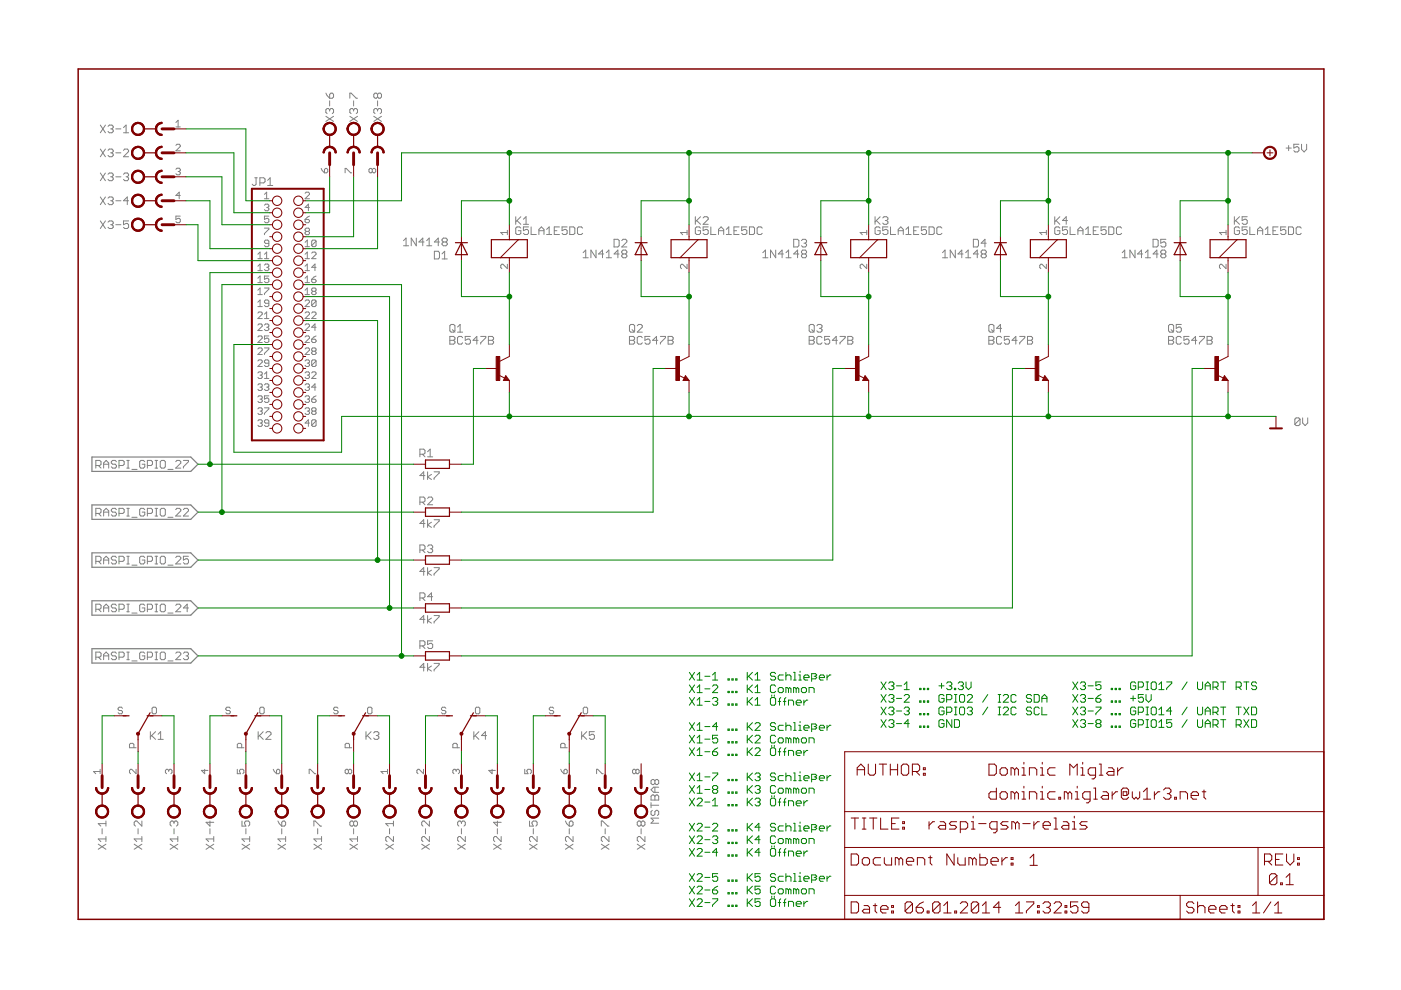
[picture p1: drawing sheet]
<svg xmlns="http://www.w3.org/2000/svg" width="297mm" height="210mm" viewBox="0 0 297 210" stroke-linecap="round" stroke-linejoin="round" font-family="sans-serif">
<g fill="none" stroke="#808080" stroke-width=".21">
<path d="M69.1 19.7l.8 1.1M21.3 26.5l1.1 1.7M21.3 31.6l1.1 1.6M21.3 36.7l1.1 1.6M22.4 26.5l-1.1 1.7M22.4 31.6l-1.1 1.6M22.4 36.7l-1.1 1.6M22.9 26.8l.3-.3h.5l.3 .3v.3l-.3 .2M22.9 31.9l.3-.3h.5l.3 .3v.2l-.3 .3M22.9 37l.3-.3h.5l.3 .3v.2l-.3 .3M23.5 27.3h.2M23.5 32.4h.2"/>
<path d="M23.5 37.5h.2M23.7 27.3l.3 .3v.3l-.3 .3h-.5l-.3-.3M23.7 32.4l.3 .3v.3l-.3 .2h-.5l-.3-.2M23.7 37.5l.3 .3v.2l-.3 .3h-.5l-.3-.3M24.6 27.3h1M24.6 32.4h1M24.6 37.5h1M26.2 28.2h1.1M26.2 27.1l.5-.6v1.7M26.2 31.9l.3-.3h.5l.3 .3v.2l-1.1 1.1h1.1M26.2 37l.3-.3h.5l.3 .3v.2l-.3 .3M26.7 37.5h.3"/>
<path d="M27 37.5l.3 .3v.2l-.3 .3h-.5l-.3-.3M37.3 30.8l.2-.2h.5l.2 .2v.3l-.9 .9h.9M37.3 26l.5-.5v1.4M37.3 26.9h.9M37.3 35.9l.2-.2h.5l.2 .2-.2 .5M37.8 36.4h.2M38 36.4l.2 .2-.2 .5h-.5l-.2-.3M54 37.7h.5M54.3 37.7v1.4l-.3 .2h-.3l-.2-.2M55.1 38.8h.8l.3-.3v-.5l-.3-.3h-.8v1.6M56.7 39.3h1.1M56.7 38.2l.6-.5v1.6"/>
<path d="M68.1 35.7l.7 .9M68.8 35.9l.5-.2 .2 .2v.5l-.2 .2h-.5zM69.1 24.7l1.6 1M69.9 23.3l-.3-.3h-.2l-.3 .3v.5l.3 .3M69.9 23.3l.3-.3h.2l.3 .3v.5l-.3 .3M69.9 20l.3-.3h.2l.3 .3v.6l-.3 .2h-.5zM69.9 21.4v1.1M69.9 23.3v.3M70.7 24.7l-1.6 1M73.2 36.6v-.9h.2l.9 .9h.3M74.2 20.8v-1.1h.2l1.1 1.1h.3M74.2 24.7l1.6 1"/>
<path d="M75 23.3l.2-.3h.3l.3 .3v.5l-.3 .3M75 21.4v1.1M75 23.3v.3M75 23.3l-.3-.3h-.3l-.2 .3v.5l.2 .3M75.8 24.7l-1.6 1M78.9 35.9l-.2-.2-.5 .2v.5l.3 .2 .4-.2M78.9 35.9l.3-.2 .5 .2v.5l-.3 .2-.5-.2M78.9 35.9v.5M79.2 24.7l1.7 1M80.1 23.3l-.3-.3h-.3l-.3 .3v.5l.3 .3M80.1 23.3l.2-.3h.3l.3 .3v.5l-.3 .3M80.1 20l-.3-.3h-.3l-.3 .3v.6l.3 .2h.3l.3-.2"/>
<path d="M80.1 20l.2-.3h.3l.3 .3v.6l-.3 .2h-.3l-.2-.2M80.1 20v.6M80.1 21.4v1.1M80.1 23.3v.3M80.9 24.7l-1.7 1M272.7 31.4h1.1M273.2 30.9v1M275.4 30.6h-1.1v.8l.5-.3h.3l.3 .3v.5l-.3 .3h-.5l-.3-.3M275.9 30.6v1.1l.6 .5 .5-.5v-1.1M21.3 41.8l1.1 1.6M21.3 46.8l1.1 1.7M22.4 41.8l-1.1 1.6"/>
<path d="M22.4 46.8l-1.1 1.7M22.9 42l.3-.2h.5l.3 .2v.3l-.3 .3M22.9 47.1l.3-.3h.5l.3 .3v.3l-.3 .2M23.5 42.6h.2M23.5 47.6h.2M23.7 42.6l.3 .2v.3l-.3 .3h-.5l-.3-.3M23.7 47.6l.3 .3v.3l-.3 .3h-.5l-.3-.3M24.6 42.6h1M24.6 47.6h1M27.3 46.8h-1.1v.8l.5-.2h.3l.3 .2v.6l-.3 .3h-.5l-.3-.3M27.3 42.6h-1.1l.8-.8v1.6M38.2 45.8h-.9v.7l.7-.2 .2 .2v.5l-.2 .2h-.5l-.2-.2"/>
<path d="M38.2 41.4h-.9l.7-.7v1.4M54.7 53.9l.4-.5v1.4M54.7 56.5l.4-.5v1.4M54.7 59l.4-.5v1.4M54.7 54.8h.9M54.7 57.4h.9M54.7 59.9h.9M56.1 41.2l.4-.5v1.4M56.1 53.9l.4-.5v1.4M56.1 42.1h.9M56.1 43.5l.2-.2h.5l.2 .2-.2 .5M56.1 48.4h.9v.2l-.9 .9v.3"/>
<path d="M56.1 56.2l.2-.2h.5l.2 .2-.2 .5M56.1 54.8h.9M56.5 44h.3M56.5 56.7h.3M56.8 56.7l.2 .2-.2 .5h-.5l-.2-.3M56.8 44l.2 .2-.2 .5h-.5l-.2-.3M57 45.8h-.9v.7l.7-.2 .2 .2v.5l-.2 .2h-.5l-.2-.2M57 51.6h-.7l-.2-.2 .2-.5h.5l.2 .2v1l-.2 .2h-.5l-.2-.2M57 58.5h-.9v.7l.7-.2 .2 .2v.5l-.2 .2h-.5l-.2-.2M64.7 46.5h.7l.2 .5-.2 .2h-.5l-.2-.2zM64.7 51.4l.5-.5v1.4M64.7 41l.2-.3h.5l.2 .3v.2l-.9 .9h.9"/>
<path d="M64.7 52.3h.9M64.7 53.9l.5-.5v1.4M64.7 56.5l.5-.5v1.4M64.7 59l.5-.5v1.4M64.7 54.8h.9M64.7 57.4h.9M64.7 59.9h.9M64.9 49.1l-.2-.3 .2-.4h.5l.2 .2-.2 .5M64.9 49.1l-.2 .2 .2 .5h.5l.2-.3-.2-.4M64.9 49.1h.5M65.6 44h-.9l.7-.7v1.4M65.6 45.8l-.9 .7"/>
<path d="M66.1 59.2h.7l.2 .5-.2 .2h-.5l-.2-.2zM66.1 53.7l.2-.3h.5l.2 .3v.2l-.9 .9h.9M67 51.1v1l-.2 .2h-.5l-.2-.2M67 51.1l-.2-.2h-.5l-.2 .2v1M67 51.1l-.9 1M67 56.7h-.9l.7-.7v1.4M67 58.5l-.9 .7M85.6 51l.5-.5v1.6M85.6 52.1h1M88.3 50.5v1.6l-1.1-1.6v1.6M89.9 51.3h-1.1l.8-.8v1.6M90.5 52.1h1"/>
<path d="M90.5 51l.5-.5v1.6M92.1 53.3h.8l.3 .3v1l-.3 .3h-.8zM93.2 51.3h-1.1l.8-.8v1.6M93.7 54.9h1.1M93.7 53.8l.6-.5v1.6M94 51.3l-.3 .3v.2l.3 .3h.6l.2-.3v-.2l-.2-.3M94 51.3h.6M94 51.3l-.3-.3v-.2l.3-.3h.6l.2 .3v.2l-.2 .3M107.6 48.8v1M107.6 56v1l-1-1h-.2l-.2 .3v.4l.2 .3M107.6 49.3h-1.4l.4 .5M109.3 46v1.6"/>
<path d="M109.6 46.8l.8 .8M110.4 48.4l-.2-.3h-.6l-.3 .3v1.1l.3 .2h.6l.2-.2v-.6h-.5M110.4 46l-1.1 1M111 46.5l.5-.5v1.6M111 47.6h1.1M112.1 48.1h-1.1v.8l.5-.3h.3l.3 .3v.6l-.3 .2h-.5l-.3-.2M112.6 48.1v1.6h1.1M114.3 48.9h1M114.3 49.7v-1.1l.5-.5 .5 .5v1.1M115.9 49.7h1.1M115.9 48.6l.5-.5v1.6M117.5 48.9h.6"/>
<path d="M118.6 48.1h-1.1v1.6h1.1M120.2 48.1h-1v.8l.5-.3h.3l.2 .3v.6l-.2 .2h-.6l-.2-.2M120.8 48.1h.8l.3 .3v1.1l-.3 .2h-.8zM123.5 48.4l-.2-.3h-.6l-.3 .3v1.1l.3 .2h.6l.2-.2M123.6 53.6l.6-.6v1.7M123.6 54.7h1.1M126.4 53v1.7l-1.1-1.7v1.7M128 53.8h-1.1l.8-.8v1.7M128.5 54.7h1.1M128.5 53.6l.6-.6v1.7M130.2 50.7h.8l.3 .3v1.1l-.3 .3h-.8zM131.3 53.8h-1.1l.8-.8v1.7"/>
<path d="M131.8 51l.3-.3h.6l.2 .3v.3l-1.1 1.1h1.1M132.1 53.8l-.3 .3v.3l.3 .3h.6l.2-.3v-.3l-.2-.3M132.1 53.8h.6M132.1 53.8l-.3-.2v-.3l.3-.3h.6l.2 .3v.3l-.2 .2M145.7 56v1l-1-1-.4 .3v.4l.2 .3M145.7 49.3h-1.4l.4 .5M145.7 48.8v1M147.4 46v1.6M147.7 46.8l.8 .8M148.5 48.4l-.2-.3h-.6l-.3 .3v1.1l.3 .2h.6l.2-.2v-.6h-.5M148.5 46l-1.1 1M149.1 46.2l.3-.2h.5l.3 .2v.3l-1.1 1.1h1.1"/>
<path d="M150.2 48.1h-1.1v.8l.5-.3h.3l.3 .3v.6l-.3 .2h-.5l-.3-.2M150.7 48.1v1.6h1.1M152.3 48.9h1.1M152.3 49.7v-1.1l.6-.5 .5 .5v1.1M154 49.7h1.1M154 48.6l.5-.5v1.6M155.6 48.9h.6M156.7 48.1h-1.1v1.6h1.1M158.3 48.1h-1.1v.8l.6-.3h.3l.2 .3v.6l-.2 .2h-.6l-.3-.2M158.9 48.1h.8l.3 .3v1.1l-.3 .2h-.8zM161.6 48.4l-.3-.3h-.5l-.3 .3v1.1l.3 .2h.5l.3-.2M161.7 54.7h1.1"/>
<path d="M161.7 53.6l.6-.6v1.7M164.5 53v1.7l-1.1-1.7v1.7M166.1 53.8h-1.1l.8-.8v1.7M166.6 54.7h1.1M166.6 53.6l.6-.6v1.7M168.3 50.7h.8l.3 .3v1.1l-.3 .3h-.8zM169.4 53.8h-1.1l.8-.8v1.7M169.9 51l.3-.3h.5l.3 .3v.3l-.3 .3M170.2 53.8l-.3 .3v.3l.3 .3h.5l.3-.3v-.3l-.3-.3M170.2 53.8h.5M170.2 53.8l-.3-.2v-.3l.3-.3h.5l.3 .3v.3l-.3 .2M170.5 51.6h.2"/>
<path d="M170.7 51.6l.3 .2v.3l-.3 .3h-.5l-.3-.3M183.8 56v1l-1-1-.4 .3v.4l.2 .3M183.8 49.3h-1.4l.4 .5M183.8 48.8v1M185.5 46v1.6M185.8 46.8l.8 .8M186.6 48.4l-.3-.3h-.5l-.3 .3v1.1l.3 .2h.5l.3-.2v-.6h-.5M186.6 46l-1.1 1M187.2 46.2l.2-.2h.6l.3 .2v.3l-.3 .3M187.7 46.8h.3M188 46.8l.3 .2v.3l-.3 .3h-.6l-.2-.3M188.3 48.1h-1.1v.8l.5-.3h.3l.3 .3v.6l-.3 .2h-.6l-.2-.2"/>
<path d="M188.8 48.1v1.6h1.1M190.4 48.9h1.1M190.4 49.7v-1.1l.6-.5 .5 .5v1.1M192.1 49.7h1.1M192.1 48.6l.5-.5v1.6M193.7 48.9h.5M194.8 48.1h-1.1v1.6h1.1M196.4 48.1h-1.1v.8l.6-.3h.3l.2 .3v.6l-.2 .2h-.6l-.3-.2M197 48.1h.8l.3 .3v1.1l-.3 .2h-.8zM199.7 48.4l-.3-.3h-.5l-.3 .3v1.1l.3 .2h.5l.3-.2M199.8 54.7h1.1M199.8 53.6l.6-.6v1.7"/>
<path d="M202.5 53v1.7l-1-1.7v1.7M204.2 53.8h-1.1l.8-.8v1.7M204.7 54.7h1.1M204.7 53.6l.6-.6v1.7M206.4 50.7h.8l.3 .3v1.1l-.3 .3h-.8zM207.5 53.8h-1.1l.8-.8v1.7M208.3 53.8l-.3 .3v.3l.3 .3h.5l.3-.3v-.3l-.3-.3M208.3 53.8h.5M208.3 53.8l-.3-.2v-.3l.3-.3h.5l.3 .3v.3l-.3 .2M209.1 51.6h-1.1l.8-.9v1.7M221.8 56v1l-.9-1-.4 .3v.4l.2 .3M221.8 49.3h-1.3l.4 .5"/>
<path d="M221.8 48.8v1M223.6 46v1.6M223.9 46.8l.8 .8M224.7 48.4l-.3-.3h-.5l-.3 .3v1.1l.3 .2h.5l.3-.2v-.6h-.5M224.7 46l-1.1 1M226.3 48.1h-1v.8l.5-.3h.3l.2 .3v.6l-.2 .2h-.6l-.2-.2M226.3 46.8h-1l.8-.8v1.6M226.9 48.1v1.6h1.1M228.5 48.9h1.1M228.5 49.7v-1.1l.6-.5 .5 .5v1.1M230.2 49.7h1M230.2 48.6l.5-.5v1.6"/>
<path d="M231.8 48.9h.5M232.9 48.1h-1.1v1.6h1.1M234.5 48.1h-1.1v.8l.6-.3h.3l.2 .3v.6l-.2 .2h-.6l-.3-.2M235.1 48.1h.8l.3 .3v1.1l-.3 .2h-.8zM237.8 48.4l-.3-.3h-.5l-.3 .3v1.1l.3 .2h.5l.3-.2M237.9 54.7h1.1M237.9 53.6l.6-.6v1.7M240.6 53v1.7l-1-1.7v1.7M242.3 53.8h-1.1l.8-.8v1.7M242.8 54.7h1.1M242.8 53.6l.6-.6v1.7M244.5 50.7h.8l.3 .3v1.1l-.3 .3h-.8z"/>
<path d="M245.6 53.8h-1.1l.8-.8v1.7M246.4 53.8l-.3 .3v.3l.3 .3h.5l.3-.3v-.3l-.3-.3M246.4 53.8h.5M246.4 53.8l-.3-.2v-.3l.3-.3h.5l.3 .3v.3l-.3 .2M247.2 50.7h-1.1v.9l.6-.3h.2l.3 .3v.5l-.3 .3h-.5l-.3-.3M259.9 56v1l-.9-1-.4 .3v.4l.2 .3M259.9 49.3h-1.3l.4 .5M259.9 48.8v1M261.7 46v1.6M262 46.8l.8 .8M262.8 48.4l-.3-.3h-.5l-.3 .3v1.1l.3 .2h.5l.3-.2v-.6h-.5M262.8 46l-1.1 1"/>
<path d="M264.4 48.1h-1v.8l.8-.3 .2 .3v.6l-.2 .2h-.6l-.2-.2M264.4 46h-1v.8l.8-.3 .2 .3v.5l-.2 .3h-.6l-.2-.3M265 48.1v1.6h1.1M266.6 48.9h1.1M266.6 49.7v-1.1l.6-.5 .5 .5v1.1M268.3 49.7h1M268.3 48.6l.5-.5v1.6M269.9 48.9h.5M271 48.1h-1.1v1.6h1.1M272.6 48.1h-1.1v.8l.6-.3h.3l.2 .3v.6l-.2 .2h-.6l-.3-.2M273.2 48.1h.8l.3 .3v1.1l-.3 .2h-.8zM275.9 48.4l-.3-.3h-.5l-.3 .3v1.1l.3 .2h.5l.3-.2"/>
<path d="M54.7 61.5l.4-.4v1.4M54.7 64.1l.4-.5v1.4M54.7 62.5h.9M54.7 65h.9M54.7 66.4l.2-.3h.5l.2 .3v.2l-.9 .9h.9M54.7 68.9l.2-.2h.5l.2 .2v.3l-.9 .9h.9M54.7 71.5l.2-.3h.5l.2 .3v.2l-.9 .9h.9M54.7 74l.2-.2h.5l.2 .2v.2l-.9 1h.9M54.7 76.5l.2-.2h.5l.2 .2v.3l-.9 .9h.9M54.7 79.1l.2-.3h.5l.2 .3-.2 .4M55.1 79.5h.3M55.4 79.5l.2 .3-.2 .4h-.5l-.2-.2"/>
<path d="M56.1 66.6l.4-.5v1.4M56.1 79.3l.4-.5v1.4M56.1 61.1h.9v.2l-.9 .9v.3M56.1 68.9l.2-.2h.5l.2 .2-.2 .5M56.1 73.8h.9v.2l-.9 .9v.3M56.1 67.5h.9M56.5 69.4h.3M56.8 69.4l.2 .2-.2 .5h-.5l-.2-.3M57 64.3h-.7l-.2-.2 .2-.5h.5l.2 .2v1l-.2 .2h-.5l-.2-.2M57 71.2h-.9v.7l.7-.2 .2 .2v.5l-.2 .2h-.5l-.2-.2M57 77h-.7l-.2-.2 .2-.5h.5l.2 .2v1l-.2 .2h-.5l-.2-.2M64.7 63.8l.2-.2h.5l.2 .2v.3l-.9 .9h.9"/>
<path d="M64.7 66.4l.2-.3h.5l.2 .3v.2l-.9 .9h.9M64.7 68.9l.2-.2h.5l.2 .2v.3l-.9 .9h.9M64.7 71.5l.2-.3h.5l.2 .3v.2l-.9 .9h.9M64.7 74l.2-.2h.5l.2 .2v.2l-.9 1h.9M64.7 76.5l.2-.2h.5l.2 .2-.2 .5M64.7 79.1l.2-.3h.5l.2 .3-.2 .4M64.7 61.5l.5-.4v1.4M64.7 62.5h.9M65.2 77h.2M65.2 79.5h.2M65.4 77l.2 .2-.2 .5h-.5l-.2-.2M65.4 79.5l.2 .3-.2 .4h-.5l-.2-.2"/>
<path d="M66.1 71.9h.7l.2 .5-.2 .2h-.5l-.2-.2zM66.1 66.4l.2-.3h.5l.2 .3v.2l-.9 .9h.9M66.1 79.1l.2-.3h.5l.2 .3v.2l-.9 .9h.9M66.3 74.5l-.2-.3 .2-.4h.5l.2 .2-.2 .5M66.3 61.8l-.2-.3 .2-.4h.5l.2 .2-.2 .5M66.3 61.8l-.2 .2 .2 .5h.5l.2-.3-.2-.4M66.3 74.5l-.2 .2 .2 .5h.5l.2-.3-.2-.4M66.3 61.8h.5M66.3 74.5h.5M67 63.8l-.2-.2h-.5l-.2 .2v1M67 76.5l-.2-.2h-.5l-.2 .2v1M67 63.8v1l-.2 .2h-.5l-.2-.2"/>
<path d="M67 76.5v1l-.2 .2h-.5l-.2-.2M67 69.4h-.9l.7-.7v1.4M67 63.8l-.9 1M67 71.2l-.9 .7M67 76.5l-.9 1M95.4 71.3h.8l.3 .3v.3l-.3 .3 .3 .2v.3l-.3 .3h-.8zM95.4 72.2h.8M95.7 68.8h.5l.3 .3v1l-.3 .3h-.5l-.3-.3v-1zM95.9 69.9l.6 .5M97 70.4h1.1M97 69.3l.6-.5v1.6M98.1 71.6l-.3-.3h-.5l-.3 .3v1.1l.3 .3h.5l.3-.3"/>
<path d="M99.7 71.3h-1.1v.9l.6-.3h.3l.2 .3v.5l-.2 .3h-.6l-.3-.3M101.4 72.2h-1.1l.8-.9v1.7M101.9 71.3h1.1v.3l-1.1 1.1v.3M103.5 71.3h.9l.2 .3v.3l-.2 .3 .2 .2v.3l-.2 .3h-.9zM103.5 72.2h.9M133.5 71.3h.8l.3 .3v.3l-.3 .3 .3 .2v.3l-.3 .3h-.8zM133.5 72.2h.8M133.7 68.8h.6l.3 .3v1l-.3 .3h-.6l-.2-.3v-1zM134 69.9l.6 .5M135.1 69.1l.3-.3h.5l.3 .3v.2l-1.1 1.1h1.1M136.2 71.6l-.3-.3h-.5l-.3 .3v1.1l.3 .3h.5l.3-.3M137.8 71.3h-1.1v.9l.6-.3h.3l.2 .3v.5l-.2 .3h-.6l-.3-.3"/>
<path d="M139.5 72.2h-1.1l.8-.9v1.7M140 71.3h1.1v.3l-1.1 1.1v.3M141.6 71.3h.9l.2 .3v.3l-.2 .3 .2 .2v.3l-.2 .3h-.9zM141.6 72.2h.9M171.6 71.3h.8l.2 .3v.3l-.2 .3 .2 .2v.3l-.2 .3h-.8zM171.6 72.2h.8M171.8 68.8h.6l.2 .3v1l-.2 .3h-.6l-.2-.3v-1zM172.1 69.9l.5 .5M173.2 69.1l.3-.3h.5l.3 .3v.2l-.3 .3M173.7 69.6h.3M174 69.6l.3 .3v.2l-.3 .3h-.5l-.3-.3M174.3 71.6l-.3-.3h-.5l-.3 .3v1.1l.3 .3h.5l.3-.3"/>
<path d="M175.9 71.3h-1.1v.9l.6-.3h.2l.3 .3v.5l-.3 .3h-.5l-.3-.3M177.5 72.2h-1l.8-.9v1.7M178.1 71.3h1.1v.3l-1.1 1.1v.3M179.7 71.3h.9l.2 .3v.3l-.2 .3 .2 .2v.3l-.2 .3h-.9zM179.7 72.2h.9M209.7 71.3h.8l.2 .3v.3l-.2 .3 .2 .2v.3l-.2 .3h-.8zM209.7 72.2h.8M209.9 68.8h.6l.2 .3v1l-.2 .3h-.6l-.2-.3v-1zM210.2 69.9l.5 .5M212.4 71.6l-.3-.3h-.5l-.3 .3v1.1l.3 .3h.5l.3-.3M212.4 69.6h-1.1l.8-.8v1.6M214 71.3h-1.1v.9l.6-.3h.2l.3 .3v.5l-.3 .3h-.5l-.3-.3"/>
<path d="M215.6 72.2h-1l.8-.9v1.7M216.2 71.3h1.1v.3l-1.1 1.1v.3M217.8 71.3h.9l.2 .3v.3l-.2 .3 .2 .2v.3l-.2 .3h-.9zM217.8 72.2h.9M247.8 71.3h.8l.2 .3v.3l-.2 .3 .2 .2v.3l-.2 .3h-.8zM247.8 72.2h.8M248 68.8h.6l.2 .3v1l-.2 .3h-.6l-.2-.3v-1zM248.3 69.9l.5 .5M250.5 71.6l-.3-.3h-.5l-.3 .3v1.1l.3 .3h.5l.3-.3M250.5 68.8h-1.1v.8l.5-.3h.3l.3 .3v.5l-.3 .3h-.5l-.3-.3M252.1 71.3h-1.1v.9l.6-.3h.2l.3 .3v.5l-.3 .3h-.5l-.3-.3M253.7 72.2h-1l.8-.9v1.7"/>
<path d="M254.3 71.3h1.1v.3l-1.1 1.1v.3M255.9 71.3h.9l.2 .3v.3l-.2 .3 .2 .2v.3l-.2 .3h-.9zM255.9 72.2h.9M20.3 98.7h.8l.3-.3v-.5l-.3-.3h-.8v1.7M20.9 98.7l.5 .6M22 99.3v-1.1l.5-.6 .6 .6v1.1M22 98.4h1.1M24.7 97.9l-.3-.3h-.5l-.3 .3v.3l.3 .2h.5l.3 .3v.3l-.3 .3h-.5l-.3-.3M25.2 98.7h.9l.2-.3v-.5l-.2-.3h-.9v1.7M26.9 97.6h.5M26.9 99.3h.5M27.2 97.6v1.7"/>
<path d="M28 99.5h1.1M30.7 97.9l-.3-.3h-.5l-.3 .3v1.1l.3 .3h.5l.3-.3v-.6h-.6M31.2 98.7h.8l.3-.3v-.5l-.3-.3h-.8v1.7M32.9 97.6h.5M32.9 99.3h.5M33.1 97.6v1.7M34 97.9l.2-.3h.6l.3 .3v1.1l-.3 .3h-.6l-.2-.3zM35.6 99.5h1.1M37.3 97.9l.2-.3h.6l.2 .3v.3l-1 1.1h1M38.9 97.6h1.1v.3l-1.1 1.1v.3M54.7 81.6l.2-.2h.5l.2 .2-.2 .5M54.7 84.2l.2-.3h.5l.2 .3-.2 .4"/>
<path d="M54.7 86.7l.2-.2h.5l.2 .2-.2 .5M54.7 89.2l.2-.2h.5l.2 .2-.2 .5M55.1 82.1h.3M55.1 84.6h.3M55.1 87.2h.3M55.1 89.7h.3M55.4 87.2l.2 .2-.2 .5h-.5l-.2-.3M55.4 82.1l.2 .2-.2 .5h-.5l-.2-.3M55.4 84.6l.2 .3-.2 .4h-.5l-.2-.2M55.4 89.7l.2 .2-.2 .5h-.5l-.2-.2M56.1 81.6l.2-.2h.5l.2 .2-.2 .5M56.1 86.5h.9v.2l-.9 .9v.3"/>
<path d="M56.1 80.2h.9M56.5 82.1h.3M56.8 82.1l.2 .2-.2 .5h-.5l-.2-.3M57 83.9h-.9v.7l.7-.2 .2 .2v.5l-.2 .2h-.5l-.2-.2M57 89.7h-.7l-.2-.2 .2-.5h.5l.2 .2v1l-.2 .2h-.5l-.2-.2M64.7 81.6l.2-.2h.5l.2 .2-.2 .5M64.7 84.2l.2-.3h.5l.2 .3-.2 .4M64.7 86.7l.2-.2h.5l.2 .2-.2 .5M65.2 82.1h.2M65.2 84.6h.2M65.2 87.2h.2M65.4 82.1l.2 .2-.2 .5h-.5l-.2-.3"/>
<path d="M65.4 84.6l.2 .3-.2 .4h-.5l-.2-.2M65.4 87.2l.2 .2-.2 .5h-.5l-.2-.3M65.6 89.7h-.9l.7-.7v1.4M66.1 84.6h.7l.2 .5-.2 .2h-.5l-.2-.2zM66.3 87.2l-.2-.3 .2-.4h.5l.2 .2-.2 .5M66.3 87.2l-.2 .2 .2 .5h.5l.2-.3-.2-.4M66.3 87.2h.5M67 89.2l-.2-.2h-.5l-.2 .2v1M67 89.2v1l-.2 .2h-.5l-.2-.2M67 82.1h-.9l.7-.7v1.4M67 83.9l-.9 .7M67 89.2l-.9 1"/>
<path d="M89 96.3h.8l.3-.2v-.6l-.3-.3h-.8v1.7M89.6 96.3l.5 .6M90.7 95.8l.5-.6v1.7M90.7 96.9h1M275.6 88.9l-.2-.3h-.6l-.3 .3v1.1M275.6 88.9v1.1l-.2 .2h-.6l-.3-.2M275.6 88.9l-1.1 1.1M276.2 88.6v1.1l.5 .5 .6-.5v-1.1M20.3 108.9h.8l.3-.3v-.5l-.3-.3h-.8v1.6M20.3 119h.8l.3-.3v-.5l-.3-.3h-.8v1.7M20.9 108.9l.5 .5M20.9 119l.5 .6"/>
<path d="M22 109.4v-1.1l.5-.5 .6 .5v1.1M22 119.6v-1.1l.5-.6 .6 .6v1.1M22 108.6h1.1M22 118.7h1.1M24.7 108.1l-.3-.3h-.5l-.3 .3v.2l.3 .3h.5l.3 .3v.2l-.3 .3h-.5l-.3-.3M24.7 118.2l-.3-.3h-.5l-.3 .3v.3l.3 .2h.5l.3 .3v.3l-.3 .3h-.5l-.3-.3M25.2 108.9h.9l.2-.3v-.5l-.2-.3h-.9v1.6M25.2 119h.9l.2-.3v-.5l-.2-.3h-.9v1.7M26.9 107.8h.5M26.9 109.4h.5M26.9 117.9h.5M26.9 119.6h.5"/>
<path d="M27.2 107.8v1.6M27.2 117.9v1.7M28 109.7h1.1M28 119.8h1.1M30.7 108.1l-.3-.3h-.5l-.3 .3v1l.3 .3h.5l.3-.3v-.5h-.6M30.7 118.2l-.3-.3h-.5l-.3 .3v1.1l.3 .3h.5l.3-.3v-.6h-.6M31.2 108.9h.8l.3-.3v-.5l-.3-.3h-.8v1.6M31.2 119h.8l.3-.3v-.5l-.3-.3h-.8v1.7M32.9 107.8h.5M32.9 109.4h.5M32.9 117.9h.5M32.9 119.6h.5"/>
<path d="M33.1 107.8v1.6M33.1 117.9v1.7M34 108.1l.2-.3h.6l.3 .3v1l-.3 .3h-.6l-.2-.3zM34 118.2l.2-.3h.6l.3 .3v1.1l-.3 .3h-.6l-.2-.3zM35.6 109.7h1.1M35.6 119.8h1.1M37.3 108.1l.2-.3h.6l.2 .3v.2l-1 1.1h1M37.3 118.2l.2-.3h.6l.2 .3v.3l-1 1.1h1M38.9 108.1l.3-.3h.5l.3 .3v.2l-1.1 1.1h1.1M40 117.9h-1.1v.8l.5-.2h.3l.3 .2v.6l-.3 .3h-.5l-.3-.3M89 116.6h.8l.3-.2v-.6l-.3-.3h-.8v1.7M89 106.5h.8l.3-.3v-.5l-.3-.3h-.8v1.6"/>
<path d="M89.6 106.5l.5 .5M89.6 116.6l.5 .6M90.1 100.8h-1.1l.8-.8v1.7M90.1 111h-1.1l.8-.8v1.6M90.7 115.8l.2-.3h.6l.2 .3v.3l-.2 .3M90.7 100v1.7M90.7 110.2v1.6M90.7 105.7l.2-.3h.6l.2 .3v.2l-1 1.1h1M91.2 116.4h.3M91.5 100.6l-.8 .5 .8 .6M91.5 110.7l-.8 .6 .8 .5M91.5 116.4l.2 .2v.3l-.2 .3h-.6l-.2-.3"/>
<path d="M92 100h1.1v.3l-1.1 1.1v.3M92 110.2h1.1v.3l-1.1 1v.3M20.3 129.2h.8l.3-.3v-.5l-.3-.3h-.8v1.6M20.3 139.3h.8l.3-.2v-.6l-.3-.2h-.8v1.6M20.9 129.2l.5 .5M20.9 139.3l.5 .6M22 129.7v-1.1l.5-.5 .6 .5v1.1M22 139.9v-1.1l.5-.5 .6 .5v1.1M22 128.9h1.1M22 139.1h1.1M24.7 138.5l-.3-.2h-.5l-.3 .2v.3l.3 .3h.5l.3 .2v.3l-.3 .3h-.5l-.3-.3M24.7 128.4l-.3-.3h-.5l-.3 .3v.2l.3 .3h.5l.3 .3v.3l-.3 .2h-.5l-.3-.2"/>
<path d="M25.2 129.2h.9l.2-.3v-.5l-.2-.3h-.9v1.6M25.2 139.3h.9l.2-.2v-.6l-.2-.2h-.9v1.6M26.9 128.1h.5M26.9 129.7h.5M26.9 138.3h.5M26.9 139.9h.5M27.2 128.1v1.6M27.2 138.3v1.6M28 130h1.1M30.7 128.4l-.3-.3h-.5l-.3 .3v1.1l.3 .2h.5l.3-.2v-.6h-.6M30.7 138.5l-.3-.2h-.5l-.3 .2v1.1l.3 .3h.5l.3-.3v-.5h-.6M31.2 129.2h.8l.3-.3v-.5l-.3-.3h-.8v1.6"/>
<path d="M31.2 139.3h.8l.3-.2v-.6l-.3-.2h-.8v1.6M32.9 128.1h.5M32.9 129.7h.5M32.9 138.3h.5M32.9 139.9h.5M33.1 128.1v1.6M33.1 138.3v1.6M34 128.4l.2-.3h.6l.3 .3v1.1l-.3 .2h-.6l-.2-.2zM34 138.5l.2-.2h.6l.3 .2v1.1l-.3 .3h-.6l-.2-.3zM35.6 130h1.1M37.3 128.4l.2-.3h.6l.2 .3v.2l-1 1.1h1M37.3 138.5l.2-.2h.6l.2 .2v.3l-1 1.1h1"/>
<path d="M38.9 138.5l.3-.2h.5l.3 .2v.3l-.3 .3M39.4 139.1h.3M39.7 139.1l.3 .2v.3l-.3 .3h-.5l-.3-.3M40 128.9h-1.1l.8-.8v1.6M89 126.8h.8l.3-.3v-.5l-.3-.3h-.8v1.6M89 136.9h.8l.3-.2v-.6l-.3-.2h-.8v1.6M89.6 126.8l.5 .5M89.6 136.9l.5 .6M90.1 121.2h-1.1l.8-.8v1.6M90.1 131.3h-1.1l.8-.8v1.6M90.7 120.4v1.6M90.7 130.5v1.6"/>
<path d="M91.5 120.9l-.8 .5 .8 .6M91.5 131l-.8 .6 .8 .5M91.7 135.9h-1v.8l.8-.3 .2 .3v.5l-.2 .3h-.6l-.2-.3M91.7 126.5h-1l.8-.8v1.6M92 120.4h1.1v.2l-1.1 1.1v.3M92 130.5h1.1v.3l-1.1 1.1v.2M26 150.2l-.3-.3h-.4l-.3 .5 .3 .2h.4l.3 .5-.3 .2h-.4l-.3-.2M28 140.1h1.1M28.4 158.5v-.7l-.2-.2h-.5l-.2 .2v.7h1.4M31.9 155.1v1.7M32.2 156l.8 .8M32.5 149.9h.4l.3 .3v.9l-.3 .2h-.4l-.3-.2v-.9z"/>
<path d="M33 155.1l-1.1 1.1M33.5 155.7l.6-.6v1.7M33.5 156.8h1.1M35.6 140.1h1.1M48.8 150.2l-.2-.3h-.5l-.2 .5 .2 .2h.5l.2 .5-.2 .2h-.5l-.2-.2M51.2 158.5v-.7l-.2-.2h-.5l-.2 .2v.7h1.4M54.7 155.1v1.7M55 156l.8 .8M55.3 149.9h.5l.2 .3v.9l-.2 .2h-.5l-.2-.2v-.9zM55.8 155.1l-1.1 1.1M56.4 155.4l.2-.3h.6l.3 .3v.3l-1.1 1.1h1.1M71.7 150.2l-.3-.3h-.4l-.3 .5 .3 .2h.4l.3 .5-.3 .2h-.4l-.3-.2"/>
<path d="M74.1 158.5v-.7l-.2-.2h-.5l-.2 .2v.7h1.4M77.6 155.1v1.7M77.9 156l.8 .8M78.2 149.9h.4l.3 .3v.9l-.3 .2h-.4l-.3-.2v-.9zM78.7 155.1l-1.1 1.1M79.2 155.4l.3-.3h.6l.2 .3v.3l-.2 .3M79.8 156h.3M80.1 156l.2 .2v.3l-.2 .3h-.6l-.3-.3M90.1 141.5h-1.1l.8-.8v1.6M90.7 140.7v1.6M91.5 141.2l-.8 .6 .8 .5M92 140.7h1.1v.2l-1.1 1.1v.3"/>
<path d="M94.5 150.2l-.2-.3h-.5l-.2 .5 .2 .2h.5l.2 .5-.2 .2h-.5l-.2-.2M96.9 158.5v-.7l-.2-.2h-.5l-.2 .2v.7h1.4M100.5 155.1v1.7M100.7 156l.8 .8M101 149.9h.5l.2 .3v.9l-.2 .2h-.5l-.2-.2v-.9zM101.5 155.1l-1 1.1M103.2 156h-1.1l.8-.9v1.7M117.4 150.2l-.2-.3h-.5l-.2 .5 .2 .2h.5l.2 .5-.2 .2h-.5l-.2-.2M119.8 158.5v-.7l-.2-.2h-.5l-.2 .2v.7h1.4M123.3 155.1v1.7M123.6 156l.8 .8M123.7 150.2l.2-.3h.5l.2 .3v.9l-.2 .2h-.5l-.2-.2z"/>
<path d="M124.4 155.1l-1.1 1.1M126 155.1h-1.1v.9l.9-.3 .2 .3v.5l-.2 .3h-.6l-.3-.3M20.8 179l1.7 1.1M21.2 163.6h-1.4l.5 .4M21.2 163.1v.9M21.7 175.7v1.1M22.5 179l-1.7 1.1M22.5 177.9h-1.7l.6 .5M22.5 174.1v1.1M22.5 177.4v1M22.5 174.6h-1.7l.6 .6M28.4 179l1.7 1.1"/>
<path d="M28.9 163.1v.9l-1-.9h-.2l-.2 .2v.5l.2 .2M29.3 175.7v1.1M30.1 177.9h-1.7l.6 .5M30.1 179l-1.7 1.1M30.1 174.1v1.1l-1.1-1.1h-.3l-.3 .2v.6l.3 .3M30.1 177.4v1M35.8 163.3l-.3-.2-.4 .2v.5l.2 .2M35.8 163.3l.2-.2 .5 .2v.5l-.3 .2M35.8 163.3v.3M36.1 179l1.6 1.1M36.9 174.3l-.3-.2h-.3l-.2 .2v.6l.2 .3M36.9 174.3l.2-.2h.3l.3 .2v.6l-.3 .3"/>
<path d="M36.9 174.3v.3M36.9 175.7v1.1M37.7 177.9h-1.6l.5 .5M37.7 179l-1.6 1.1M37.7 177.4v1M43.4 163.1v.9l-.7-.7h1.4M43.7 179l1.6 1.1M44.5 174.1v1.1l-.8-.9h1.6M44.5 175.7v1.1M45.3 177.9h-1.6l.5 .5M45.3 179l-1.6 1.1M45.3 177.4v1"/>
<path d="M50.3 163.1v.9h.7l-.2-.7 .2-.2h.5l.2 .2v.5l-.2 .2M51.3 174.1v1.1h.8l-.2-.6v-.3l.2-.2h.6l.2 .2v.6l-.2 .3M51.3 179l1.6 1.1M52.1 175.7v1.1M52.9 177.9h-1.6l.6 .5M52.9 179l-1.6 1.1M52.9 177.4v1M57.9 163.1l.7 .9M58.6 163.3l.5-.2 .2 .2v.5l-.2 .2h-.5zM58.9 179l1.7 1.1M58.9 174.1l.3 .5 .5 .6M59.7 174.3l.3-.2h.3l.3 .2v.6l-.3 .3h-.6z"/>
<path d="M59.7 175.7v1.1M60.6 177.9h-1.7l.6 .5M60.6 179l-1.7 1.1M60.6 177.4v1M65.6 164v-.9h.2l.9 .9h.3M66.5 175.2v-1.1h.3l1.1 1.1h.3M66.5 179l1.7 1.1M67.4 175.7v1.1M68.2 177.9h-1.7l.6 .5M68.2 179l-1.7 1.1M68.2 177.4v1M73.9 163.3l-.3-.2-.4 .2v.5l.2 .2 .5-.2"/>
<path d="M73.9 163.3l.2-.2 .5 .2v.5l-.3 .2-.4-.2M73.9 163.3v.5M74.2 179l1.6 1.1M75 174.3l-.3-.2h-.3l-.2 .2v.6l.2 .3h.3l.3-.3M75 174.3l.2-.2h.3l.3 .2v.6l-.3 .3h-.3l-.2-.3M75 174.3v.6M75 175.7v1.1M75.8 177.9h-1.6l.5 .5M75.8 179l-1.6 1.1M75.8 177.4v1M81.8 179l1.6 1.1M82.2 163.6h-1.4l.4 .4"/>
<path d="M82.2 163.1v.9M82.6 175.7v1.1M83.4 174.6h-1.6l.5 .6M83.4 179l-1.6 1.1M83.4 174.1v1.1M83.4 177.4v1l-1.1-1h-.2l-.3 .2v.6l.3 .2M89.4 179l1.6 1.1M89.8 163.1v.9l-.9-.9h-.3l-.2 .2v.5l.2 .2M90.2 175.7v1.1M91 174.1v1.1l-1.1-1.1h-.2l-.3 .2v.6l.3 .3M91 177.4v1l-1.1-1h-.2l-.3 .2v.6l.3 .2M91 179l-1.6 1.1"/>
<path d="M96.7 163.3l-.2-.2-.5 .2v.5l.2 .2M96.7 163.3l.2-.2 .5 .2v.5l-.2 .2M96.7 163.3v.3M97 179l1.7 1.1M97.8 174.3l.3-.2h.3l.3 .2v.6l-.3 .3M97.8 174.3l-.2-.2h-.3l-.3 .2v.6l.3 .3M97.8 174.3v.3M97.8 175.7v1.1M98.7 177.4v1l-1.1-1h-.3l-.3 .2v.6l.3 .2M98.7 179l-1.7 1.1M104.3 163.1v.9l-.7-.7h1.4M104.6 179l1.7 1.1"/>
<path d="M105.5 174.1v1.1l-.9-.9h1.7M105.5 175.7v1.1M106.3 177.4v1l-1.1-1h-.3l-.3 .2v.6l.3 .2M106.3 179l-1.7 1.1M111.3 163.1v.9h.7l-.3-.7 .3-.2h.4l.2 .2v.5l-.2 .2M112.3 174.1v1.1h.8l-.3-.6v-.3l.3-.2h.5l.3 .2v.6l-.3 .3M112.3 179l1.6 1.1M113.1 175.7v1.1M113.9 177.4v1l-1.1-1h-.3l-.2 .2v.6l.2 .2M113.9 179l-1.6 1.1M118.9 163.1l.7 .9M119.6 163.3l.4-.2 .3 .2v.5l-.3 .2h-.4z"/>
<path d="M119.9 179l1.6 1.1M119.9 174.1l.2 .5 .6 .6M120.7 174.3l.3-.2h.2l.3 .2v.6l-.3 .3h-.5zM120.7 175.7v1.1M121.5 177.4v1l-1.1-1h-.3l-.2 .2v.6l.2 .2M121.5 179l-1.6 1.1M126.5 164v-.9h.2l1 .9h.2M127.5 175.2v-1.1h.3l1.1 1.1h.2M127.5 179l1.6 1.1M128.3 175.7v1.1M129.1 177.4v1l-1.1-1h-.2l-.3 .2v.6l.3 .2M129.1 179l-1.6 1.1"/>
<path d="M134.8 163.3l-.2-.2-.5 .2v.5l.2 .2 .5-.2M134.8 163.3l.2-.2 .5 .2v.5l-.2 .2-.5-.2M134.8 163.3v.5M135.1 179l1.6 1.1M135.9 174.3l-.2-.2h-.3l-.3 .2v.6l.3 .3h.3l.2-.3M135.9 174.3l.3-.2h.3l.2 .2v.6l-.2 .3h-.3l-.3-.3M135.9 174.3v.6M135.9 175.7v1.1M136.7 177.4v1l-1-1h-.3l-.3 .2v.6l.3 .2M136.7 179l-1.6 1.1M138 168.8l.3-.2h.3l.3 .2 .2-.2h.3l.3 .2v.8h-1.7zM138 170.2v1.1"/>
<path d="M138 170.7h1.7M138.3 171.8l-.3 .3v.5l.3 .3h.3l.3-.3v-.5l.2-.3h.3l.3 .3v.5l-.3 .3M138.9 165.5l-.3-.2h-.3l-.3 .2v.6l.3 .2h.3l.3-.2M138.9 165.5v.6M138.9 166.9v1.1M138.9 168.8v.8M138.9 165.5l.2-.2h.3l.3 .2v.6l-.3 .2h-.3l-.2-.2M139.7 173.5h-1.7l.6 .5-.6 .5h1.7M139.7 166.9h-1.1l-.6 .5 .6 .6h1.1"/>
</g>
<path d="M19.5 96.9h20.9l1.6 1.5-1.6 1.5h-20.9zM19.5 107.1h20.9l1.6 1.5-1.6 1.5h-20.9zM19.5 117.2h20.9l1.6 1.5-1.6 1.6h-20.9zM19.5 127.4h20.9l1.6 1.5-1.6 1.5h-20.9zM19.5 137.5h20.9l1.6 1.6-1.6 1.5h-20.9z" fill="none" stroke="#808080" stroke-width=".25"/>
<g fill="none" stroke="#800000" stroke-width=".21">
<path d="M36.9 32.4h2.5M36.9 27.3h2.5M36.9 37.5h2.5M69.9 34.9v2.6M75 34.9v2.6M80.1 34.9v2.6M265.5 32.4h2.5M268.6 32.4h1.3M269.3 31.8v1.2M36.9 42.6h2.5M36.9 47.6h2.5M57.2 42.6h.6"/>
<path d="M57.2 47.6h.6M57.2 45.1h.6M57.2 50.2h.6M57.2 52.7h.6M57.2 55.3h.6M57.2 57.8h.6M64.3 42.6h.5M64.3 47.6h.5M64.3 45.1h.5M64.3 50.2h.5M64.3 52.7h.5M64.3 55.3h.5"/>
<path d="M64.3 57.8h.5M97.8 50.2v5.1M108 47.6v3.2M108 54.6v3.2M109.9 50.8l-3.8 3.8M135.9 50.2v5.1M146.1 47.6v3.2M146.1 54.6v3.2M148 50.8l-3.8 3.8M174 50.2v5.1M184.2 47.6v3.2M184.2 54.6v3.2"/>
<path d="M186.1 50.8l-3.8 3.8M212.1 50.2v5.1M222.3 47.6v3.2M222.3 54.6v3.2M224.2 50.8l-3.8 3.8M250.2 50.2v5.1M260.4 47.6v3.2M260.4 54.6v3.2M262.3 50.8l-3.8 3.8M57.2 78.1h.6M57.2 60.3h.6M57.2 62.9h.6"/>
<path d="M57.2 65.4h.6M57.2 68h.6M57.2 70.5h.6M57.2 73h.6M57.2 75.6h.6M64.3 78.1h.5M64.3 60.3h.5M64.3 62.9h.5M64.3 65.4h.5M64.3 68h.5M64.3 70.5h.5M64.3 73h.5"/>
<path d="M64.3 75.6h.5M102.9 78.1h2.6M105.8 79.5l1.2 .7M107.2 79.7l.8 1h-1.3zM108 73v2.6l-2 1M141 78.1h2.6M143.8 79.5l1.3 .7M145.3 79.7l.8 1h-1.3zM146.1 73v2.6l-2 1M179.1 78.1h2.5M181.9 79.5l1.3 .7M183.4 79.7l.8 1h-1.3z"/>
<path d="M184.2 73v2.6l-2.1 1M217.2 78.1h2.5M220 79.5l1.3 .7M221.5 79.7l.8 1h-1.3zM222.3 73v2.6l-2.1 1M255.3 78.1h2.5M258.1 79.5l1.3 .7M259.6 79.7l.8 1h-1.3zM260.4 73v2.6l-2.1 1M57.2 80.7h.6M57.2 83.2h.6M57.2 85.7h.6"/>
<path d="M57.2 88.3h.6M57.2 90.8h.6M64.3 80.7h.5M64.3 83.2h.5M64.3 85.7h.5M64.3 88.3h.5M64.3 90.8h.5M87.7 98.4h2.5M95.3 98.4h2.5M108 80.7v2.5M146.1 80.7v2.5M184.2 80.7v2.5"/>
<path d="M222.3 80.7v2.5M260.4 80.7v2.5M270.5 88.3v2.5M87.7 108.6h2.5M87.7 118.7h2.5M95.3 108.6h2.5M95.3 118.7h2.5M87.7 128.9h2.5M87.7 139.1h2.5M95.3 128.9h2.5M95.3 139.1h2.5M24.2 151.8h2.5"/>
<path d="M29.3 156.8v2.6M31.8 151.8h2.6M47.1 151.8h2.5M52.1 156.8v2.6M54.7 151.8h2.5M69.9 151.8h2.5M75 156.8v2.6M77.5 151.8h2.6M92.8 151.8h2.5M97.8 156.8v2.6M100.4 151.8h2.5M115.6 151.8h2.6"/>
<path d="M120.7 156.8v2.6M123.2 151.8h2.6M179.1 159.4h101.6v35.5h-101.6zM21.7 161.9v2.6M29.3 161.9v2.6M36.9 161.9v2.6M44.5 161.9v2.6M52.1 161.9v2.6M59.7 161.9v2.6M67.4 161.9v2.6M75 161.9v2.6M82.6 161.9v2.6"/>
<path d="M90.2 161.9v2.6M97.8 161.9v2.6M105.5 161.9v2.6M113.1 161.9v2.6M120.7 161.9v2.6M128.3 161.9v2.6M135.9 161.9v2.6M179.1 179.7h101.6M179.1 172.1h101.6M180.5 173.4h1.5M181.3 173.4v2.4M181.7 164.4v-1.6l.8-.8 .8 .8v1.6"/>
<path d="M181.7 163.2h1.6M182.8 173.4h.8M182.8 175.8h.8M183.2 173.4v2.4M184.1 162v2l.4 .4h.8l.3-.4v-2M184.4 173.4h1.5M185.1 173.4v2.4M186.4 162h1.6M186.7 173.4v2.4h1.6M187.2 162v2.4M188.8 163.2h1.5M188.8 162v2.4"/>
<path d="M189 174.6h.8M190.3 162v2.4M190.6 173.4h-1.6v2.4h1.6M191.1 162.4l.4-.4h.8l.4 .4v1.6l-.4 .4h-.8l-.4-.4zM191.4 175.4h.4v.4h-.4zM191.4 174.2h.4v.4h-.4zM193.4 163.6h1.2l.4-.4v-.8l-.4-.4h-1.2v2.4M194.2 163.6l.8 .8M195.8 162.8h.4v.4h-.4zM195.8 164h.4v.4h-.4zM197 174.2v1.6M198.1 174.2h-.3l-.8 .8"/>
<path d="M199.3 174.2h.8l.4 .4v1.2h-1.2l-.4-.4 .4-.4h1.2M202.8 174.2h-1.1l-.4 .4 .4 .4h.7l.4 .4-.4 .4h-1.1M203.6 175.8h1.2l.4-.4v-.8l-.4-.4h-1.2v2.4M206 175.8h.7M206 174.2h.3v1.6M206.3 173.1v.3M207.5 174.6h1.6M209.7 162h1.1l.4 .4v1.6l-.4 .4h-1.1zM211.2 167.1v2.3h-1.1l-.4-.4v-.7l.4-.4h1.1M211.4 175.8h-1.2l-.4-.4v-.8l.4-.4h1.2v2l-.4 .4h-.4M212.4 162.8h.8l.4 .4v.8l-.4 .4h-.8l-.4-.4v-.8zM212.4 167.9h.8l.4 .4v.7l-.4 .4h-.8l-.4-.4v-.7z"/>
<path d="M213.7 174.2h-1.1l-.4 .4 .4 .4h.7l.4 .4-.4 .4h-1.1M215.1 163.2l-.4-.4h-.3v1.6M215.1 168.3l-.4-.4h-.3v1.5M215.1 163.2v1.2M215.1 168.3v1.1M215.1 168.3l.4-.4 .4 .4v1.1M215.1 163.2l.4-.4 .4 .4v1.2M215.3 174.6l.4-.4 .4 .4v1.2M215.3 174.6l-.4-.4h-.4v1.6M215.3 174.6v1.2M216.7 164.4h.8M216.7 162.8h.4v1.6"/>
<path d="M216.7 169.4h.8M216.7 167.9h.4v1.5M216.9 174.6h1.5M217.1 161.6v.4M217.1 166.7v.4M218.2 164.4v-1.6h1.2l.4 .4v1.2M218.2 169.4v-1.5h1.2l.4 .4v1.1M219.2 174.2v1.6M220.4 174.2h-.4l-.8 .8M220.6 164.4h.8M220.6 162.8h.4v1.6M220.6 169.4h.8"/>
<path d="M220.6 167.9h.4v1.5M221 161.6v.4M221 166.7v.4M221.1 175h1.6v-.4l-.4-.4h-.8l-.4 .4v.8l.4 .4h.8M223.5 173.4h.4v2.4M223.5 175.8h.8M223.7 162.8h-1.2l-.4 .4v.8l.4 .4h1.2M223.7 167.9h-1.2l-.4 .4v.7l.4 .4h1.2M224.5 169h.4v.4h-.4zM225.4 174.2h.8l.4 .4v1.2h-1.2l-.4-.4 .4-.4h1.2M226.4 168.3l-.4-.4h-.3v1.5M226.4 168.3v1.1"/>
<path d="M226.4 168.3l.4-.4 .4 .4v1.1M226.8 164.4v-2.4l.8 .8 .8-.8v2.4M227.4 175.8h.8M227.4 174.2h.4v1.6M227.8 173.1v.3M228 169.4h.8M228 167.9h.4v1.5M228.4 166.7v.4M229.2 164.4h.8M229.2 162.8h.4v1.6M229.6 161.6v.4M230.5 174.2h-1.2l-.4 .4 .4 .4h.8l.4 .4-.4 .4h-1.2"/>
<path d="M231.1 169.4h-1.1l-.4-.4v-.7l.4-.4h1.1v1.9l-.4 .4h-.4M231.9 169.4h.8M231.9 167.1h.4v2.3M232.3 164.4h-1.2l-.4-.4v-.8l.4-.4h1.2v1.9l-.4 .4h-.4M233.1 164.4h.7M233.1 162h.3v2.4M233.8 167.9h.8l.4 .4v1.1h-1.2l-.4-.4 .4-.3h1.2M235 162.8h.8l.4 .4v1.2h-1.2l-.4-.4 .4-.4h1.2M235.8 167.9v1.5M237 167.9h-.4l-.8 .8M237 162.8v1.6M238.1 162.8h-.4l-.7 .8"/>
<path d="M238.1 167.9h.8v.8h-.8zM238.9 168.7l.4-.4v-.8l-.4-.4h-.8l-.4 .4v1.5l.4 .4h.8l.4-.4M240.1 167.9v1.1l.4 .4 .4-.4 .3 .4 .4-.4v-1.1M242.4 169.4h1.6M242.4 167.9l.8-.8v2.3M244.8 167.9v1.5M245.9 167.9h-.4l-.7 .8M246.7 167.5l.4-.4h.8l.4 .4v.4l-.4 .4M247.5 168.3h.4M247.9 168.3l.4 .4v.3l-.4 .4h-.8l-.4-.4M249 169h.4v.4h-.4zM250.2 169.4v-1.5h1.2l.4 .4v1.1"/>
<path d="M252.5 168.7h1.6v-.4l-.4-.4h-.8l-.4 .4v.7l.4 .4h.8M254.9 167.9h.8M255.3 167.5v1.5l.4 .4M266.7 179.7v10.1M179.1 189.8h101.6M180.5 181.1h1.2l.3 .4v1.5l-.3 .4h-1.2zM180.5 191.2h1.2l.3 .4v1.6l-.3 .4h-1.2zM182.8 182.2l.4-.4h.8l.4 .4v.8l-.4 .4h-.8l-.4-.4zM183.2 192h.8l.4 .4v1.2h-1.2l-.4-.4 .4-.4h1.2M185.1 192h.8M185.5 191.6v1.6l.4 .4M186.7 192.8h1.6v-.4l-.4-.4h-.8l-.4 .4v.8l.4 .4h.8"/>
<path d="M186.7 181.8h-1.2l-.4 .4v.8l.4 .4h1.2M187.5 181.8v1.2l.4 .4h1.1v-1.6M189 193.2h.4v.4h-.4zM189 192h.4v.4h-.4zM190.6 182.2l-.4-.4h-.4v1.6M190.6 182.2l.4-.4 .4 .4v1.2M190.6 182.2v1.2M192.2 182.6h1.5v-.4l-.4-.4h-.7l-.4 .4v.8l.4 .4h.7M193.5 191.6v1.6l-.4 .4h-.8l-.4-.4M193.5 191.6l-.4-.4h-.8l-.4 .4v1.6M193.5 191.6l-1.6 1.6M194.2 192.4h1.2l.4 .4v.4l-.4 .4h-.8l-.4-.4z"/>
<path d="M194.5 183.4v-1.6h1.2l.4 .4v1.2M195.8 191.2l-.8 .4-.8 .8M196.6 193.2h.4v.4h-.4zM196.8 181.8h.8M197.2 181.5v1.5l.4 .4M199.3 191.6v1.6l-.4 .4h-.8l-.4-.4M199.3 191.6l-.4-.4h-.8l-.4 .4v1.6M199.3 191.6l-1.6 1.6M200.1 193.6h1.6M200.1 192l.8-.8v2.4M202.3 181.1v2.3l-1.6-2.3v2.3M202.4 193.2h.4v.4h-.4z"/>
<path d="M203.1 181.8v1.2l.4 .4h1.1v-1.6M203.6 191.6l.4-.4h.8l.3 .4v.4l-1.5 1.6h1.5M206.2 182.2l-.4-.4h-.4v1.6M206.2 182.2v1.2M206.2 182.2l.4-.4 .4 .4v1.2M207.5 191.6v1.6l-.4 .4h-.8l-.4-.4M207.5 191.6l-.4-.4h-.8l-.4 .4v1.6M207.5 191.6l-1.6 1.6M207.8 181.1v2.3h1.1l.4-.4v-.8l-.4-.4h-1.1M208.3 193.6h1.5M208.3 192l.7-.8v2.4M210.1 182.6h1.5v-.4l-.3-.4h-.8l-.4 .4v.8l.4 .4h.8"/>
<path d="M212.2 192.4h-1.6l1.2-1.2v2.4M212.4 181.8v1.6M213.6 181.8h-.4l-.8 .8M214.4 181.8h.4v.4h-.4zM214.4 183h.4v.4h-.4zM215.3 193.6h1.6M215.3 192l.8-.8v2.4M217.6 191.2h1.6v.4l-1.6 1.6v.4M218.4 181.9l.8-.8v2.4M218.4 183.5h1.5M220 193.2h.3v.4h-.3zM220 192h.3v.4h-.3z"/>
<path d="M221.1 191.6l.4-.4h.8l.4 .4v.4l-.4 .4M221.9 192.4h.4M222.3 192.4l.4 .4v.4l-.4 .4h-.8l-.4-.4M223.5 191.6l.4-.4h.7l.4 .4v.4l-1.5 1.6h1.5M225.8 193.2h.4v.4h-.4zM225.8 192h.4v.4h-.4zM228.5 191.2h-1.5v1.2l.8-.4h.4l.3 .4v.8l-.3 .4h-.8l-.4-.4M230.9 192.4h-1.2l-.4-.4v-.4l.4-.4h.8l.4 .4v1.6l-.4 .4h-.8l-.4-.4M250.2 189.8v5.1M253.1 191.6l-.3-.4h-.8l-.4 .4v.4l.4 .4h.8l.3 .4v.4l-.3 .4h-.8l-.4-.4M253.9 192.4l.4-.4h.8l.4 .4v1.2M253.9 191.2v2.4"/>
<path d="M256.3 192.8h1.5v-.4l-.4-.4h-.8l-.3 .4v.8l.3 .4h.8M258.6 192.8h1.6v-.4l-.4-.4h-.8l-.4 .4v.8l.4 .4h.8M260.9 192h.8M261.3 191.6v1.6l.4 .4M262.5 193.2h.4v.4h-.4zM262.5 192h.4v.4h-.4zM265.6 193.6h1.5M265.6 192l.7-.8v2.4M268.1 182.6h1.2l.3-.4v-.7l-.3-.4h-1.2v2.3M268.9 182.6l.7 .8M269.5 191.2l-1.6 2.4M270.2 193.6h1.6"/>
<path d="M270.2 192l.8-.8v2.4M270.4 182.2h.8M270.7 185.6l-.4-.3h-.7l-.4 .3v1.6M270.7 185.6v1.6l-.4 .4h-.7l-.4-.4M270.7 185.6l-1.5 1.6M271.5 187.2h.4v.4h-.4zM272 181.1h-1.6v2.3h1.6M272.7 187.6h1.5M272.7 186l.8-.7v2.3M272.8 181.1v1.5l.7 .8 .8-.8v-1.5M275.1 183h.4v.4h-.4zM275.1 181.8h.4v.4h-.4z"/>
<circle cx="58.8" cy="42.6" r=".99"/>
<circle cx="58.8" cy="45.1" r=".99"/>
<circle cx="58.8" cy="50.2" r=".99"/>
<circle cx="58.8" cy="52.7" r=".99"/>
<circle cx="58.8" cy="57.8" r=".99"/>
<circle cx="58.8" cy="47.6" r=".99"/>
<circle cx="58.8" cy="55.3" r=".99"/>
<circle cx="63.3" cy="42.6" r=".99"/>
<circle cx="63.3" cy="47.6" r=".99"/>
<circle cx="63.3" cy="57.8" r=".99"/>
<circle cx="63.3" cy="45.1" r=".99"/>
<circle cx="63.3" cy="50.2" r=".99"/>
<circle cx="63.3" cy="55.3" r=".99"/>
<circle cx="63.3" cy="52.7" r=".99"/>
<circle cx="58.8" cy="68" r=".99"/>
<circle cx="58.8" cy="78.1" r=".99"/>
<circle cx="58.8" cy="62.9" r=".99"/>
<circle cx="58.8" cy="73" r=".99"/>
<circle cx="58.8" cy="75.6" r=".99"/>
<circle cx="58.8" cy="60.3" r=".99"/>
<circle cx="58.8" cy="65.4" r=".99"/>
<circle cx="58.8" cy="70.5" r=".99"/>
<circle cx="63.3" cy="68" r=".99"/>
<circle cx="63.3" cy="62.9" r=".99"/>
<circle cx="63.3" cy="65.4" r=".99"/>
<circle cx="63.3" cy="70.5" r=".99"/>
<circle cx="63.3" cy="78.1" r=".99"/>
<circle cx="63.3" cy="60.3" r=".99"/>
<circle cx="63.3" cy="73" r=".99"/>
<circle cx="63.3" cy="75.6" r=".99"/>
<circle cx="58.8" cy="90.8" r=".99"/>
<circle cx="58.8" cy="88.3" r=".99"/>
<circle cx="58.8" cy="83.2" r=".99"/>
<circle cx="58.8" cy="80.7" r=".99"/>
<circle cx="58.8" cy="85.7" r=".99"/>
<circle cx="63.3" cy="90.8" r=".99"/>
<circle cx="63.3" cy="88.3" r=".99"/>
<circle cx="63.3" cy="83.2" r=".99"/>
<circle cx="63.3" cy="80.7" r=".99"/>
<circle cx="63.3" cy="85.7" r=".99"/>
</g>
<g fill="none" stroke="#800000" stroke-width=".25">
<path d="M30.5 27.3h2.6M30.5 32.4h2.6M30.5 37.5h2.6M69.9 28.6v2.5M75 28.6v2.5M80.1 28.6v2.5M30.5 42.6h2.6M30.5 47.6h2.6M96.6 51.5h2.5M97.8 51.5l1.3 2.5h-2.5zM104.2 50.8h7.6v3.8h-7.6zM134.7 51.5h2.5"/>
<path d="M135.9 51.5l1.3 2.5h-2.5zM142.3 50.8h7.6v3.8h-7.6zM172.8 51.5h2.5M174 51.5l1.3 2.5h-2.5zM180.4 50.8h7.6v3.8h-7.6zM210.8 51.5h2.6M212.1 51.5l1.3 2.5h-2.6zM218.5 50.8h7.6v3.8h-7.6zM248.9 51.5h2.6M250.2 51.5l1.3 2.5h-2.6zM256.6 50.8h7.6v3.8h-7.6zM90.2 97.5h5.1v1.8h-5.1z"/>
<path d="M107.2 80.2l.2 .2h-.4l.2-.5 .5 .6h-.7M145.3 80.2l.2 .2h-.4l.2-.5 .5 .6h-.7M183.4 80.2l.1 .2h-.3l.2-.5 .5 .6h-.7M221.5 80.2l.1 .2h-.3l.2-.5 .5 .6h-.7M259.6 80.2l.1 .2h-.3l.2-.5 .5 .6h-.7M90.2 107.7h5.1v1.8h-5.1zM90.2 117.9h5.1v1.7h-5.1zM90.2 128h5.1v1.8h-5.1zM90.2 138.2h5.1v1.8h-5.1zM26.1 151.8h1.3M31.2 151.8h1.2M31.8 151.1l-2.5 4.5v1.2"/>
<path d="M49 151.8h1.2M54 151.8h1.3M54.7 151.1l-2.6 4.5v1.2M71.8 151.8h1.3M76.9 151.8h1.2M77.5 151.1l-2.5 4.5v1.2M94.7 151.8h1.2M99.7 151.8h1.3M100.4 151.1l-2.6 4.5v1.2M117.5 151.8h1.3M122.6 151.8h1.3M123.2 151.1l-2.5 4.5v1.2"/>
<path d="M21.7 168.3v2.5M29.3 168.3v2.5M36.9 168.3v2.5M44.5 168.3v2.5M52.1 168.3v2.5M59.7 168.3v2.5M67.4 168.3v2.5M75 168.3v2.5M82.6 168.3v2.5M90.2 168.3v2.5M97.8 168.3v2.5M105.5 168.3v2.5"/>
<path d="M113.1 168.3v2.5M120.7 168.3v2.5M128.3 168.3v2.5M135.9 168.3v2.5"/>
</g>
<g fill="#800000" stroke="#800000" stroke-width=".21">
<path d="M105.2 75.6h.8v5.1h-.8z"/>
<path d="M143.3 75.6h.8v5.1h-.8z"/>
<path d="M181.4 75.6h.7v5.1h-.7z"/>
<path d="M219.5 75.6h.7v5.1h-.7z"/>
<path d="M257.6 75.6h.7v5.1h-.7z"/>
</g>
<g fill="#800000" stroke="#800000" stroke-width=".21">
<path d="M268.2 31.5a1.4 1.4 0 0 1 2.3 .2 1.4 1.4 0 0 1-.9 2.1 1.4 1.4 0 0 1-1.7-1.4h.2a1.14 1.14 0 0 1 1.7-.9 1.14 1.14 0 0 1 .1 1.9 1.14 1.14 0 0 1-1.8-.7v-.3h-.2z" fill-rule="evenodd"/>
<path d="M21.7 168.1l.7-.2 .4-.9h.3a1.37 1.37 0 0 1-1.4 1.4z" fill-rule="evenodd"/>
<path d="M20.3 167h.2l.1 .5 .3 .4 .8 .2v.3a1.37 1.37 0 0 1-1.4-1.4z" fill-rule="evenodd"/>
<path d="M20.3 167h.2a1.14 1.14 0 0 0 1.2 1.1 1.14 1.14 0 0 0 1.1-1.1h.3a1.4 1.4 0 0 1-1.4 1.4 1.4 1.4 0 0 1-1.4-1.4z" fill-rule="evenodd"/>
<path d="M20.6 171.1a1.4 1.4 0 0 1 2.2 .2 1.4 1.4 0 0 1-.8 2.1 1.4 1.4 0 0 1-1.7-1.3h.2a1.14 1.14 0 0 1 1.7-1 1.14 1.14 0 0 1 .1 2 1.14 1.14 0 0 1-1.8-.7v-.3h-.2z" fill-rule="evenodd"/>
<path d="M20.6 171.1a1.4 1.4 0 0 1 2.2 .2 1.4 1.4 0 0 1-.8 2.1 1.4 1.4 0 0 1-1.7-1.3h.2a1.14 1.14 0 0 1 1.7-1 1.14 1.14 0 0 1 .1 2 1.14 1.14 0 0 1-1.8-.7v-.3h-.2z" fill-rule="evenodd"/>
<path d="M29.3 168.1l.7-.2 .4-.9h.3a1.37 1.37 0 0 1-1.4 1.4z" fill-rule="evenodd"/>
<path d="M27.9 167h.2l.1 .5 .4 .4 .7 .2v.3a1.37 1.37 0 0 1-1.4-1.4z" fill-rule="evenodd"/>
<path d="M27.9 167h.2a1.14 1.14 0 0 0 1.2 1.1 1.14 1.14 0 0 0 1.1-1.1h.3a1.4 1.4 0 0 1-1.4 1.4 1.4 1.4 0 0 1-1.4-1.4z" fill-rule="evenodd"/>
<path d="M28.3 171.1a1.4 1.4 0 0 1 2.2 .2 1.4 1.4 0 0 1-.8 2.1 1.4 1.4 0 0 1-1.8-1.3h.2a1.14 1.14 0 0 1 1.7-1 1.14 1.14 0 0 1 .2 2 1.14 1.14 0 0 1-1.8-.7l-.1-.3h-.2z" fill-rule="evenodd"/>
<path d="M28.3 171.1a1.4 1.4 0 0 1 2.2 .2 1.4 1.4 0 0 1-.8 2.1 1.4 1.4 0 0 1-1.8-1.3h.2a1.14 1.14 0 0 1 1.7-1 1.14 1.14 0 0 1 .2 2 1.14 1.14 0 0 1-1.8-.7l-.1-.3h-.2z" fill-rule="evenodd"/>
<path d="M36.9 168.1l.7-.2 .4-.9h.3a1.37 1.37 0 0 1-1.4 1.4z" fill-rule="evenodd"/>
<path d="M35.5 167h.3l.1 .5 .3 .4 .7 .2v.3a1.37 1.37 0 0 1-1.4-1.4z" fill-rule="evenodd"/>
<path d="M35.5 167h.3a1.14 1.14 0 0 0 1.1 1.1 1.14 1.14 0 0 0 1.1-1.1h.3a1.4 1.4 0 0 1-1.4 1.4 1.4 1.4 0 0 1-1.4-1.4z" fill-rule="evenodd"/>
<path d="M35.9 171.1a1.4 1.4 0 0 1 2.2 .2 1.4 1.4 0 0 1-.8 2.1 1.4 1.4 0 0 1-1.8-1.3h.3a1.14 1.14 0 0 1 1.6-1 1.14 1.14 0 0 1 .2 2 1.14 1.14 0 0 1-1.8-.7v-.3h-.3z" fill-rule="evenodd"/>
<path d="M35.9 171.1a1.4 1.4 0 0 1 2.2 .2 1.4 1.4 0 0 1-.8 2.1 1.4 1.4 0 0 1-1.8-1.3h.3a1.14 1.14 0 0 1 1.6-1 1.14 1.14 0 0 1 .2 2 1.14 1.14 0 0 1-1.8-.7v-.3h-.3z" fill-rule="evenodd"/>
<path d="M44.5 168.1l.7-.2 .5-.9h.2a1.37 1.37 0 0 1-1.4 1.4z" fill-rule="evenodd"/>
<path d="M43.1 167h.3l.1 .5 .3 .4 .7 .2v.3a1.37 1.37 0 0 1-1.4-1.4z" fill-rule="evenodd"/>
<path d="M43.1 167h.3a1.14 1.14 0 0 0 1.1 1.1 1.14 1.14 0 0 0 1.2-1.1h.2a1.4 1.4 0 0 1-1.4 1.4 1.4 1.4 0 0 1-1.4-1.4z" fill-rule="evenodd"/>
<path d="M43.5 171.1a1.4 1.4 0 0 1 2.2 .2 1.4 1.4 0 0 1-.8 2.1 1.4 1.4 0 0 1-1.8-1.3h.3a1.14 1.14 0 0 1 1.6-1 1.14 1.14 0 0 1 .2 2 1.14 1.14 0 0 1-1.8-.7v-.3h-.3z" fill-rule="evenodd"/>
<path d="M43.5 171.1a1.4 1.4 0 0 1 2.2 .2 1.4 1.4 0 0 1-.8 2.1 1.4 1.4 0 0 1-1.8-1.3h.3a1.14 1.14 0 0 1 1.6-1 1.14 1.14 0 0 1 .2 2 1.14 1.14 0 0 1-1.8-.7v-.3h-.3z" fill-rule="evenodd"/>
<path d="M52.1 168.1l.7-.2 .5-.9h.2a1.41 1.41 0 0 1-1.4 1.4z" fill-rule="evenodd"/>
<path d="M50.7 167h.3l.1 .5 .3 .4 .7 .2v.3a1.37 1.37 0 0 1-1.4-1.4z" fill-rule="evenodd"/>
<path d="M50.7 167h.3a1.14 1.14 0 0 0 1.1 1.1 1.14 1.14 0 0 0 1.2-1.1h.2a1.4 1.4 0 0 1-1.4 1.4 1.4 1.4 0 0 1-1.4-1.4z" fill-rule="evenodd"/>
<path d="M51.1 171.1a1.4 1.4 0 0 1 2.2 .2 1.4 1.4 0 0 1-.8 2.1 1.4 1.4 0 0 1-1.8-1.3h.3a1.14 1.14 0 0 1 1.7-1 1.14 1.14 0 0 1 .1 2 1.14 1.14 0 0 1-1.8-.7v-.3h-.3z" fill-rule="evenodd"/>
<path d="M51.1 171.1a1.4 1.4 0 0 1 2.2 .2 1.4 1.4 0 0 1-.8 2.1 1.4 1.4 0 0 1-1.8-1.3h.3a1.14 1.14 0 0 1 1.7-1 1.14 1.14 0 0 1 .1 2 1.14 1.14 0 0 1-1.8-.7v-.3h-.3z" fill-rule="evenodd"/>
<path d="M59.7 168.1l.8-.2 .3-.4 .1-.5h.2a1.37 1.37 0 0 1-1.4 1.4z" fill-rule="evenodd"/>
<path d="M58.3 167h.3l.4 .9 .7 .2v.3a1.41 1.41 0 0 1-1.4-1.4z" fill-rule="evenodd"/>
<path d="M58.3 167h.3a1.14 1.14 0 0 0 1.1 1.1 1.14 1.14 0 0 0 1.2-1.1h.2a1.4 1.4 0 0 1-1.4 1.4 1.4 1.4 0 0 1-1.4-1.4z" fill-rule="evenodd"/>
<path d="M58.7 171.1a1.4 1.4 0 0 1 2.2 .2 1.4 1.4 0 0 1-.8 2.1 1.4 1.4 0 0 1-1.8-1.3h.3a1.15 1.15 0 0 1 1.6-1.1 1.15 1.15 0 0 1 .3 1.9 1.15 1.15 0 0 1-1.9-.5v-.3h-.3z" fill-rule="evenodd"/>
<path d="M58.7 171.1a1.4 1.4 0 0 1 2.2 .2 1.4 1.4 0 0 1-.8 2.1 1.4 1.4 0 0 1-1.8-1.3h.3a1.15 1.15 0 0 1 1.6-1.1 1.15 1.15 0 0 1 .3 1.9 1.15 1.15 0 0 1-1.9-.5v-.3h-.3z" fill-rule="evenodd"/>
<path d="M67.4 168.1l.7-.2 .3-.4 .1-.5h.2a1.37 1.37 0 0 1-1.3 1.4z" fill-rule="evenodd"/>
<path d="M66 167h.2l.5 .9 .7 .2v.3a1.37 1.37 0 0 1-1.4-1.4z" fill-rule="evenodd"/>
<path d="M66 167h.2a1.14 1.14 0 0 0 1.2 1.1 1.14 1.14 0 0 0 1.1-1.1h.2a1.4 1.4 0 0 1-1.3 1.4 1.4 1.4 0 0 1-1.4-1.4z" fill-rule="evenodd"/>
<path d="M66.3 171.1a1.4 1.4 0 0 1 2.3 .2 1.4 1.4 0 0 1-.9 2.1 1.4 1.4 0 0 1-1.7-1.3h.2a1.15 1.15 0 0 1 1.6-1.1 1.15 1.15 0 0 1 .3 1.9 1.15 1.15 0 0 1-1.8-.5l-.1-.3h-.2z" fill-rule="evenodd"/>
<path d="M66.3 171.1a1.4 1.4 0 0 1 2.3 .2 1.4 1.4 0 0 1-.9 2.1 1.4 1.4 0 0 1-1.7-1.3h.2a1.15 1.15 0 0 1 1.6-1.1 1.15 1.15 0 0 1 .3 1.9 1.15 1.15 0 0 1-1.8-.5l-.1-.3h-.2z" fill-rule="evenodd"/>
<path d="M75 168.1l.7-.2 .3-.4 .1-.5h.3a1.37 1.37 0 0 1-1.4 1.4z" fill-rule="evenodd"/>
<path d="M73.6 167h.2l.5 .9 .7 .2v.3a1.37 1.37 0 0 1-1.4-1.4z" fill-rule="evenodd"/>
<path d="M73.6 167h.2a1.14 1.14 0 0 0 1.2 1.1 1.14 1.14 0 0 0 1.1-1.1h.3a1.4 1.4 0 0 1-1.4 1.4 1.4 1.4 0 0 1-1.4-1.4z" fill-rule="evenodd"/>
<path d="M74 171.1a1.4 1.4 0 0 1 2.2 .2 1.4 1.4 0 0 1-.8 2.1 1.4 1.4 0 0 1-1.8-1.3h.2a1.15 1.15 0 0 1 1.6-1.1 1.15 1.15 0 0 1 .3 1.9 1.15 1.15 0 0 1-1.8-.5l-.1-.3h-.2z" fill-rule="evenodd"/>
<path d="M74 171.1a1.4 1.4 0 0 1 2.2 .2 1.4 1.4 0 0 1-.8 2.1 1.4 1.4 0 0 1-1.8-1.3h.2a1.15 1.15 0 0 1 1.6-1.1 1.15 1.15 0 0 1 .3 1.9 1.15 1.15 0 0 1-1.8-.5l-.1-.3h-.2z" fill-rule="evenodd"/>
<path d="M82.6 168.1l.7-.2 .3-.4 .1-.5h.3a1.37 1.37 0 0 1-1.4 1.4z" fill-rule="evenodd"/>
<path d="M81.2 167h.2l.5 .9 .7 .2v.3a1.37 1.37 0 0 1-1.4-1.4z" fill-rule="evenodd"/>
<path d="M81.2 167h.2a1.14 1.14 0 0 0 1.2 1.1 1.14 1.14 0 0 0 1.1-1.1h.3a1.4 1.4 0 0 1-1.4 1.4 1.4 1.4 0 0 1-1.4-1.4z" fill-rule="evenodd"/>
<path d="M81.6 171.1a1.4 1.4 0 0 1 2.2 .2 1.4 1.4 0 0 1-.8 2.1 1.4 1.4 0 0 1-1.8-1.3h.2a1.15 1.15 0 0 1 1.7-1.1 1.15 1.15 0 0 1 .2 1.9 1.15 1.15 0 0 1-1.8-.5l-.1-.3h-.2z" fill-rule="evenodd"/>
<path d="M81.6 171.1a1.4 1.4 0 0 1 2.2 .2 1.4 1.4 0 0 1-.8 2.1 1.4 1.4 0 0 1-1.8-1.3h.2a1.15 1.15 0 0 1 1.7-1.1 1.15 1.15 0 0 1 .2 1.9 1.15 1.15 0 0 1-1.8-.5l-.1-.3h-.2z" fill-rule="evenodd"/>
<path d="M90.2 168.1l.7-.2 .3-.4 .2-.5h.2a1.37 1.37 0 0 1-1.4 1.4z" fill-rule="evenodd"/>
<path d="M88.8 167h.3l.4 .9 .7 .2v.3a1.37 1.37 0 0 1-1.4-1.4z" fill-rule="evenodd"/>
<path d="M88.8 167h.3a1.14 1.14 0 0 0 1.1 1.1 1.14 1.14 0 0 0 1.2-1.1h.2a1.4 1.4 0 0 1-1.4 1.4 1.4 1.4 0 0 1-1.4-1.4z" fill-rule="evenodd"/>
<path d="M89.2 171.1a1.4 1.4 0 0 1 2.2 .2 1.4 1.4 0 0 1-.8 2.1 1.4 1.4 0 0 1-1.8-1.3h.3a1.15 1.15 0 0 1 1.6-1.1 1.15 1.15 0 0 1 .3 1.9 1.15 1.15 0 0 1-1.9-.5v-.3h-.3z" fill-rule="evenodd"/>
<path d="M89.2 171.1a1.4 1.4 0 0 1 2.2 .2 1.4 1.4 0 0 1-.8 2.1 1.4 1.4 0 0 1-1.8-1.3h.3a1.15 1.15 0 0 1 1.6-1.1 1.15 1.15 0 0 1 .3 1.9 1.15 1.15 0 0 1-1.9-.5v-.3h-.3z" fill-rule="evenodd"/>
<path d="M97.8 168.1l.8-.2 .3-.4 .1-.5h.2a1.37 1.37 0 0 1-1.4 1.4z" fill-rule="evenodd"/>
<path d="M96.4 167h.3l.4 .9 .7 .2v.3a1.37 1.37 0 0 1-1.4-1.4z" fill-rule="evenodd"/>
<path d="M96.4 167h.3a1.14 1.14 0 0 0 1.1 1.1 1.14 1.14 0 0 0 1.2-1.1h.2a1.4 1.4 0 0 1-1.4 1.4 1.4 1.4 0 0 1-1.4-1.4z" fill-rule="evenodd"/>
<path d="M96.8 171.1a1.4 1.4 0 0 1 2.2 .2 1.4 1.4 0 0 1-.8 2.1 1.4 1.4 0 0 1-1.8-1.3h.3a1.15 1.15 0 0 1 1.6-1.1 1.15 1.15 0 0 1 .3 1.9 1.15 1.15 0 0 1-1.9-.5v-.3h-.3z" fill-rule="evenodd"/>
<path d="M96.8 171.1a1.4 1.4 0 0 1 2.2 .2 1.4 1.4 0 0 1-.8 2.1 1.4 1.4 0 0 1-1.8-1.3h.3a1.15 1.15 0 0 1 1.6-1.1 1.15 1.15 0 0 1 .3 1.9 1.15 1.15 0 0 1-1.9-.5v-.3h-.3z" fill-rule="evenodd"/>
<path d="M105.5 168.1l.7-.2 .3-.4 .1-.5h.2a1.37 1.37 0 0 1-1.3 1.4z" fill-rule="evenodd"/>
<path d="M104.1 167h.2l.1 .5 .3 .4 .8 .2v.3a1.37 1.37 0 0 1-1.4-1.4z" fill-rule="evenodd"/>
<path d="M104.1 167h.2a1.14 1.14 0 0 0 1.2 1.1 1.14 1.14 0 0 0 1.1-1.1h.2a1.4 1.4 0 0 1-1.3 1.4 1.4 1.4 0 0 1-1.4-1.4z" fill-rule="evenodd"/>
<path d="M104.4 171.1a1.4 1.4 0 0 1 2.2 .2 1.4 1.4 0 0 1-.8 2.1 1.4 1.4 0 0 1-1.7-1.3h.2a1.15 1.15 0 0 1 1.6-1.1 1.15 1.15 0 0 1 .3 1.9 1.15 1.15 0 0 1-1.8-.5l-.1-.3h-.2z" fill-rule="evenodd"/>
<path d="M104.4 171.1a1.4 1.4 0 0 1 2.2 .2 1.4 1.4 0 0 1-.8 2.1 1.4 1.4 0 0 1-1.7-1.3h.2a1.15 1.15 0 0 1 1.6-1.1 1.15 1.15 0 0 1 .3 1.9 1.15 1.15 0 0 1-1.8-.5l-.1-.3h-.2z" fill-rule="evenodd"/>
<path d="M113.1 168.1l.7-.2 .3-.4 .1-.5h.3a1.37 1.37 0 0 1-1.4 1.4z" fill-rule="evenodd"/>
<path d="M111.7 167h.2l.1 .5 .4 .4 .7 .2v.3a1.37 1.37 0 0 1-1.4-1.4z" fill-rule="evenodd"/>
<path d="M111.7 167h.2a1.14 1.14 0 0 0 1.2 1.1 1.14 1.14 0 0 0 1.1-1.1h.3a1.4 1.4 0 0 1-1.4 1.4 1.4 1.4 0 0 1-1.4-1.4z" fill-rule="evenodd"/>
<path d="M112.1 171.1a1.4 1.4 0 0 1 2.2 .2 1.4 1.4 0 0 1-.8 2.1 1.4 1.4 0 0 1-1.8-1.3h.2a1.15 1.15 0 0 1 1.6-1.1 1.15 1.15 0 0 1 .3 1.9 1.15 1.15 0 0 1-1.8-.5l-.1-.3h-.2z" fill-rule="evenodd"/>
<path d="M112.1 171.1a1.4 1.4 0 0 1 2.2 .2 1.4 1.4 0 0 1-.8 2.1 1.4 1.4 0 0 1-1.8-1.3h.2a1.15 1.15 0 0 1 1.6-1.1 1.15 1.15 0 0 1 .3 1.9 1.15 1.15 0 0 1-1.8-.5l-.1-.3h-.2z" fill-rule="evenodd"/>
<path d="M120.7 168.1l.7-.2 .3-.4 .1-.5h.3a1.37 1.37 0 0 1-1.4 1.4z" fill-rule="evenodd"/>
<path d="M119.3 167h.2l.2 .5 .3 .4 .7 .2v.3a1.37 1.37 0 0 1-1.4-1.4z" fill-rule="evenodd"/>
<path d="M119.3 167h.2a1.14 1.14 0 0 0 1.2 1.1 1.14 1.14 0 0 0 1.1-1.1h.3a1.4 1.4 0 0 1-1.4 1.4 1.4 1.4 0 0 1-1.4-1.4z" fill-rule="evenodd"/>
<path d="M119.7 171.1a1.4 1.4 0 0 1 2.2 .2 1.4 1.4 0 0 1-.8 2.1 1.4 1.4 0 0 1-1.8-1.3h.2a1.15 1.15 0 0 1 1.7-1.1 1.15 1.15 0 0 1 .2 1.9 1.15 1.15 0 0 1-1.8-.5l-.1-.3h-.2z" fill-rule="evenodd"/>
<path d="M119.7 171.1a1.4 1.4 0 0 1 2.2 .2 1.4 1.4 0 0 1-.8 2.1 1.4 1.4 0 0 1-1.8-1.3h.2a1.15 1.15 0 0 1 1.7-1.1 1.15 1.15 0 0 1 .2 1.9 1.15 1.15 0 0 1-1.8-.5l-.1-.3h-.2z" fill-rule="evenodd"/>
<path d="M128.3 168.1l.7-.2 .3-.4 .2-.5h.2a1.37 1.37 0 0 1-1.4 1.4z" fill-rule="evenodd"/>
<path d="M126.9 167h.3l.1 .5 .3 .4 .7 .2v.3a1.37 1.37 0 0 1-1.4-1.4z" fill-rule="evenodd"/>
<path d="M126.9 167h.3a1.14 1.14 0 0 0 1.1 1.1 1.14 1.14 0 0 0 1.2-1.1h.2a1.4 1.4 0 0 1-1.4 1.4 1.4 1.4 0 0 1-1.4-1.4z" fill-rule="evenodd"/>
<path d="M127.3 171.1a1.4 1.4 0 0 1 2.2 .2 1.4 1.4 0 0 1-.8 2.1 1.4 1.4 0 0 1-1.8-1.3h.3a1.14 1.14 0 0 1 1.6-1.1 1.14 1.14 0 0 1 .3 1.9 1.14 1.14 0 0 1-1.9-.5v-.3h-.3z" fill-rule="evenodd"/>
<path d="M127.3 171.1a1.4 1.4 0 0 1 2.2 .2 1.4 1.4 0 0 1-.8 2.1 1.4 1.4 0 0 1-1.8-1.3h.3a1.14 1.14 0 0 1 1.6-1.1 1.14 1.14 0 0 1 .3 1.9 1.14 1.14 0 0 1-1.9-.5v-.3h-.3z" fill-rule="evenodd"/>
<path d="M135.9 168.1l.8-.2 .4-.9h.2a1.37 1.37 0 0 1-1.4 1.4z" fill-rule="evenodd"/>
<path d="M134.5 167h.3l.2 .7 .4 .3 .5 .1v.3a1.37 1.37 0 0 1-1.4-1.4z" fill-rule="evenodd"/>
<path d="M134.5 167h.3a1.14 1.14 0 0 0 1.1 1.1 1.14 1.14 0 0 0 1.2-1.1h.2a1.4 1.4 0 0 1-1.4 1.4 1.4 1.4 0 0 1-1.4-1.4z" fill-rule="evenodd"/>
<path d="M134.9 171.1a1.4 1.4 0 0 1 2.2 .2 1.4 1.4 0 0 1-.8 2.1 1.4 1.4 0 0 1-1.8-1.3h.3a1.14 1.14 0 0 1 1.6-1.1 1.14 1.14 0 0 1 .3 1.9 1.14 1.14 0 0 1-1.9-.5v-.3h-.3z" fill-rule="evenodd"/>
<path d="M134.9 171.1a1.4 1.4 0 0 1 2.2 .2 1.4 1.4 0 0 1-.8 2.1 1.4 1.4 0 0 1-1.8-1.3h.3a1.14 1.14 0 0 1 1.6-1.1 1.14 1.14 0 0 1 .3 1.9 1.14 1.14 0 0 1-1.9-.5v-.3h-.3z" fill-rule="evenodd"/>
<path d="M33 27.3h.2l.2 .7 .4 .4 .6 .1v.2a1.37 1.37 0 0 1-1.4-1.4z" fill-rule="evenodd"/>
<path d="M33.4 26.3l1-.4v.3l-.6 .1-.4 .3-.2 .7h-.2v-.4z" fill-rule="evenodd"/>
<path d="M33.4 26.3l.8-.4h.2v.3a1.14 1.14 0 0 0-1.2 1.1 1.14 1.14 0 0 0 1.2 1.2v.2a1.39 1.39 0 0 1-1.4-.8 1.39 1.39 0 0 1 .4-1.6z" fill-rule="evenodd"/>
<path d="M28.3 26.4a1.4 1.4 0 0 1 2.2 .2 1.4 1.4 0 0 1-.9 2.1 1.4 1.4 0 0 1-1.7-1.4h.2a1.14 1.14 0 0 1 1.7-.9 1.14 1.14 0 0 1 .2 1.9 1.14 1.14 0 0 1-1.8-.7l-.1-.3h-.2z" fill-rule="evenodd"/>
<path d="M28.3 26.4a1.4 1.4 0 0 1 2.2 .2 1.4 1.4 0 0 1-.9 2.1 1.4 1.4 0 0 1-1.7-1.4h.2a1.14 1.14 0 0 1 1.7-.9 1.14 1.14 0 0 1 .2 1.9 1.14 1.14 0 0 1-1.8-.7l-.1-.3h-.2z" fill-rule="evenodd"/>
<path d="M33 32.4h.2l.2 .7 .4 .3 .6 .1v.3a1.37 1.37 0 0 1-1.4-1.4z" fill-rule="evenodd"/>
<path d="M33.4 31.4l1-.4v.3l-.6 .1-.4 .3-.2 .7h-.2v-.5z" fill-rule="evenodd"/>
<path d="M33.4 31.4l.8-.4h.2v.3a1.14 1.14 0 0 0-1.2 1.1 1.14 1.14 0 0 0 1.2 1.1v.3a1.39 1.39 0 0 1-1.4-.9 1.39 1.39 0 0 1 .4-1.5z" fill-rule="evenodd"/>
<path d="M28.3 31.5a1.4 1.4 0 0 1 2.2 .2 1.4 1.4 0 0 1-.9 2.1 1.4 1.4 0 0 1-1.7-1.4h.2a1.14 1.14 0 0 1 1.7-.9 1.14 1.14 0 0 1 .2 1.9 1.14 1.14 0 0 1-1.8-.7l-.1-.3h-.2z" fill-rule="evenodd"/>
<path d="M28.3 31.5a1.4 1.4 0 0 1 2.2 .2 1.4 1.4 0 0 1-.9 2.1 1.4 1.4 0 0 1-1.7-1.4h.2a1.14 1.14 0 0 1 1.7-.9 1.14 1.14 0 0 1 .2 1.9 1.14 1.14 0 0 1-1.8-.7l-.1-.3h-.2z" fill-rule="evenodd"/>
<path d="M33 37.5h.2l.2 .7 .4 .3 .6 .1v.3a1.37 1.37 0 0 1-1.4-1.4z" fill-rule="evenodd"/>
<path d="M33.4 36.5l1-.4v.2l-.8 .3-.3 .4-.1 .5h-.2v-.5z" fill-rule="evenodd"/>
<path d="M33.4 36.5l.8-.4h.2v.2a1.14 1.14 0 0 0-1.2 1.2 1.14 1.14 0 0 0 1.2 1.1v.3a1.39 1.39 0 0 1-1.4-.9 1.39 1.39 0 0 1 .4-1.5z" fill-rule="evenodd"/>
<path d="M28.3 36.5a1.39 1.39 0 0 1 2.2 .3 1.39 1.39 0 0 1-.9 2 1.39 1.39 0 0 1-1.7-1.3h.2a1.14 1.14 0 0 1 1.7-1 1.14 1.14 0 0 1 .2 2 1.14 1.14 0 0 1-1.8-.7l-.1-.3h-.2z" fill-rule="evenodd"/>
<path d="M28.3 36.5a1.39 1.39 0 0 1 2.2 .3 1.39 1.39 0 0 1-.9 2 1.39 1.39 0 0 1-1.7-1.3h.2a1.14 1.14 0 0 1 1.7-1 1.14 1.14 0 0 1 .2 2 1.14 1.14 0 0 1-1.8-.7l-.1-.3h-.2z" fill-rule="evenodd"/>
<path d="M33 42.6h.2l.2 .7 .4 .3 .6 .1v.3a1.37 1.37 0 0 1-1.4-1.4z" fill-rule="evenodd"/>
<path d="M33.4 41.6l.5-.4h.5v.2l-.6 .1-.4 .3-.2 .8h-.2v-.5z" fill-rule="evenodd"/>
<path d="M33.4 41.6l.8-.4h.2v.2a1.14 1.14 0 0 0-1.2 1.2 1.14 1.14 0 0 0 1.2 1.1v.3a1.39 1.39 0 0 1-1.4-.9 1.39 1.39 0 0 1 .4-1.5z" fill-rule="evenodd"/>
<path d="M28.3 41.6a1.39 1.39 0 0 1 2.2 .3 1.39 1.39 0 0 1-.9 2 1.39 1.39 0 0 1-1.7-1.3h.2a1.14 1.14 0 0 1 1.7-1 1.14 1.14 0 0 1 .2 2 1.14 1.14 0 0 1-1.8-.7l-.1-.3h-.2z" fill-rule="evenodd"/>
<path d="M28.3 41.6a1.39 1.39 0 0 1 2.2 .3 1.39 1.39 0 0 1-.9 2 1.39 1.39 0 0 1-1.7-1.3h.2a1.14 1.14 0 0 1 1.7-1 1.14 1.14 0 0 1 .2 2 1.14 1.14 0 0 1-1.8-.7l-.1-.3h-.2z" fill-rule="evenodd"/>
<path d="M33 47.6h.2l.2 .8 .4 .3 .6 .1v.2a1.37 1.37 0 0 1-1.4-1.4z" fill-rule="evenodd"/>
<path d="M33.4 46.7l.5-.4 .5-.1v.3l-.6 .1-.4 .3-.2 .7h-.2v-.4z" fill-rule="evenodd"/>
<path d="M33.4 46.7l.8-.5h.2v.3a1.14 1.14 0 0 0-1.2 1.1 1.14 1.14 0 0 0 1.2 1.2v.2a1.39 1.39 0 0 1-1.4-.8 1.39 1.39 0 0 1 .4-1.5z" fill-rule="evenodd"/>
<path d="M28.3 46.7a1.39 1.39 0 0 1 2.2 .2 1.39 1.39 0 0 1-.9 2.1 1.39 1.39 0 0 1-1.7-1.4h.2a1.14 1.14 0 0 1 1.7-.9 1.14 1.14 0 0 1 .2 1.9 1.14 1.14 0 0 1-1.8-.7l-.1-.3h-.2z" fill-rule="evenodd"/>
<path d="M28.3 46.7a1.39 1.39 0 0 1 2.2 .2 1.39 1.39 0 0 1-.9 2.1 1.39 1.39 0 0 1-1.7-1.4h.2a1.14 1.14 0 0 1 1.7-.9 1.14 1.14 0 0 1 .2 1.9 1.14 1.14 0 0 1-1.8-.7l-.1-.3h-.2z" fill-rule="evenodd"/>
<path d="M69.9 31a1.37 1.37 0 0 1 1.4 1.4h-.3l-.1-.5-.3-.4-.7-.2z" fill-rule="evenodd"/>
<path d="M68.9 31.4l1-.4v.3l-.7 .2-.5 .9h-.2z" fill-rule="evenodd"/>
<path d="M68.9 31.4a1.41 1.41 0 0 1 1.5-.3 1.41 1.41 0 0 1 .9 1.3h-.3a1.14 1.14 0 0 0-1.1-1.1 1.14 1.14 0 0 0-1.2 1.1h-.2v-.1z" fill-rule="evenodd"/>
<path d="M68.9 26.4a1.4 1.4 0 0 1 2.2 .2 1.4 1.4 0 0 1-.8 2.1 1.4 1.4 0 0 1-1.8-1.4h.2a1.15 1.15 0 0 1 1.7-1 1.15 1.15 0 0 1 .2 1.9 1.15 1.15 0 0 1-1.8-.6l-.1-.3h-.2z" fill-rule="evenodd"/>
<path d="M68.9 26.4a1.4 1.4 0 0 1 2.2 .2 1.4 1.4 0 0 1-.8 2.1 1.4 1.4 0 0 1-1.8-1.4h.2a1.15 1.15 0 0 1 1.7-1 1.15 1.15 0 0 1 .2 1.9 1.15 1.15 0 0 1-1.8-.6l-.1-.3h-.2z" fill-rule="evenodd"/>
<path d="M75 31a1.37 1.37 0 0 1 1.4 1.4h-.3l-.1-.5-.3-.4-.7-.2z" fill-rule="evenodd"/>
<path d="M74 31.4l1-.4v.3l-.7 .2-.5 .9h-.2z" fill-rule="evenodd"/>
<path d="M74 31.4a1.41 1.41 0 0 1 1.5-.3 1.41 1.41 0 0 1 .9 1.3h-.3a1.14 1.14 0 0 0-1.1-1.1 1.14 1.14 0 0 0-1.2 1.1h-.2v-.1z" fill-rule="evenodd"/>
<path d="M74 26.4a1.4 1.4 0 0 1 2.2 .2 1.4 1.4 0 0 1-.8 2.1 1.4 1.4 0 0 1-1.8-1.4h.2a1.15 1.15 0 0 1 1.6-1 1.15 1.15 0 0 1 .3 1.9 1.15 1.15 0 0 1-1.8-.6l-.1-.3h-.2z" fill-rule="evenodd"/>
<path d="M74 26.4a1.4 1.4 0 0 1 2.2 .2 1.4 1.4 0 0 1-.8 2.1 1.4 1.4 0 0 1-1.8-1.4h.2a1.15 1.15 0 0 1 1.6-1 1.15 1.15 0 0 1 .3 1.9 1.15 1.15 0 0 1-1.8-.6l-.1-.3h-.2z" fill-rule="evenodd"/>
<path d="M80.1 31a1.37 1.37 0 0 1 1.3 1.4h-.2l-.1-.5-.3-.4-.7-.2z" fill-rule="evenodd"/>
<path d="M79.1 31.4l1-.4v.3l-.7 .2-.5 .9h-.2z" fill-rule="evenodd"/>
<path d="M79.1 31.4a1.41 1.41 0 0 1 1.5-.3 1.41 1.41 0 0 1 .8 1.3h-.2a1.14 1.14 0 0 0-1.1-1.1 1.14 1.14 0 0 0-1.2 1.1h-.2v-.1z" fill-rule="evenodd"/>
<path d="M79 26.4a1.4 1.4 0 0 1 2.3 .2 1.4 1.4 0 0 1-.9 2.1 1.4 1.4 0 0 1-1.7-1.4h.2a1.15 1.15 0 0 1 1.6-1 1.15 1.15 0 0 1 .3 1.9 1.15 1.15 0 0 1-1.8-.6l-.1-.3h-.2z" fill-rule="evenodd"/>
<path d="M79 26.4a1.4 1.4 0 0 1 2.3 .2 1.4 1.4 0 0 1-.9 2.1 1.4 1.4 0 0 1-1.7-1.4h.2a1.15 1.15 0 0 1 1.6-1 1.15 1.15 0 0 1 .3 1.9 1.15 1.15 0 0 1-1.8-.6l-.1-.3h-.2z" fill-rule="evenodd"/>
<circle cx="29.3" cy="155.6" r=".33"/>
<circle cx="52.1" cy="155.6" r=".33"/>
<circle cx="75" cy="155.6" r=".33"/>
<circle cx="97.8" cy="155.6" r=".33"/>
<circle cx="120.7" cy="155.6" r=".33"/>
</g>
<path d="M53.4 40h15.2v53.4h-15.2zM269.3 90.8h2.5" fill="none" stroke="#800000" stroke-width=".42"/>
<g fill="none" stroke="#800000" stroke-width=".61">
<path d="M34.4 27.3h2.5M34.4 32.4h2.5M34.4 37.5h2.5M69.9 32.4v2.5M75 32.4v2.5M80.1 32.4v2.5M34.4 42.6h2.5M34.4 47.6h2.5M21.7 164.5v2.5M29.3 164.5v2.5M36.9 164.5v2.5M44.5 164.5v2.5"/>
<path d="M52.1 164.5v2.5M59.7 164.5v2.5M67.4 164.5v2.5M75 164.5v2.5M82.6 164.5v2.5M90.2 164.5v2.5M97.8 164.5v2.5M105.5 164.5v2.5M113.1 164.5v2.5M120.7 164.5v2.5M128.3 164.5v2.5M135.9 164.5v2.5"/>
</g>
<path d="M16.6 14.6h264.1v180.3h-264.1z" fill="none" stroke="#800000" stroke-width=".32"/>
<g fill="none" stroke="#008000" stroke-width=".21">
<path d="M39.4 32.4h10.2v12.7h7.6M39.4 27.3h12.7v15.3h5.1M39.4 37.5h7.7v10.1h10.1M69.9 37.5v7.6h-5.1M75 37.5v12.7h-10.2M80.1 37.5v15.2h-15.3M108 32.4v15.2M146.1 32.4v15.2M184.2 32.4v15.2M222.3 32.4v15.2M260.4 32.4v15.2M265.5 32.4h-180.4v10.2h-20.3"/>
<path d="M39.4 42.6h5.1v10.1h12.7M39.4 47.6h2.6v7.7h15.2M57.2 57.8h-12.7v40.6M97.8 55.3v7.6h10.2M108 57.8v15.2M108 42.6h-10.2v7.6M135.9 55.3v7.6h10.2M146.1 57.8v15.2M146.1 42.6h-10.2v7.6M174 55.3v7.6h10.2M184.2 57.8v15.2M184.2 42.6h-10.2v7.6"/>
<path d="M212.1 55.3v7.6h10.2M222.3 57.8v15.2M222.3 42.6h-10.2v7.6M250.2 55.3v7.6h10.2M260.4 57.8v15.2M260.4 42.6h-10.2v7.6M57.2 73h-7.6v22.9h22.8v-7.6h198.1M57.2 60.3h-10.1v48.3M64.8 62.9h17.8v66M64.8 60.3h20.3v78.8M64.8 68h15.3v50.7M102.9 78.1h-2.5v20.3h-2.6"/>
<path d="M141 78.1h-2.5v30.5h-40.7M179.1 78.1h-2.5v40.6h-78.8M217.2 78.1h-2.5v50.8h-116.9M255.3 78.1h-2.5v61h-155M42 98.4h45.7M108 83.2v5.1M146.1 83.2v5.1M184.2 83.2v5.1M222.3 83.2v5.1M260.4 83.2v5.1M42 108.6h45.7M42 118.7h45.7"/>
<path d="M42 128.9h45.7M42 139.1h45.7M24.2 151.8h-2.5v10.1M29.3 159.4v2.5M34.4 151.8h2.5v10.1M47.1 151.8h-2.6v10.1M52.1 159.4v2.5M57.2 151.8h2.5v10.1M69.9 151.8h-2.5v10.1M75 159.4v2.5M80.1 151.8h2.5v10.1M92.8 151.8h-2.6v10.1"/>
<path d="M97.8 159.4v2.5M102.9 151.8h2.6v10.1M115.6 151.8h-2.5v10.1M120.7 159.4v2.5M125.8 151.8h2.5v10.1M146.2 142.6l1.1 1.6M146.2 145.2l1.1 1.7M146.2 147.9l1.1 1.6M146.2 153.2l1.1 1.7M146.2 155.9l1.1 1.6M146.2 158.6l1.1 1.6M147.3 142.6l-1.1 1.6"/>
<path d="M147.3 145.2l-1.1 1.7M147.3 147.9l-1.1 1.6M147.3 153.2l-1.1 1.7M147.3 155.9l-1.1 1.6M147.3 158.6l-1.1 1.6M147.8 143.1l.5-.5v1.6M147.8 145.8l.5-.6v1.7M147.8 148.4l.5-.5v1.6M147.8 153.8l.5-.6v1.7M147.8 156.4l.5-.5v1.6M147.8 159.1l.5-.5v1.6M147.8 144.2h1.1"/>
<path d="M147.8 146.9h1.1M147.8 149.5h1.1M147.8 154.9h1.1M147.8 157.5h1.1M149.4 143.4h1.1M149.4 146h1.1M149.4 148.7h1.1M149.4 154.1h1.1M149.4 156.7h1.1M149.4 159.4h1.1M151.1 144.2h1.1M151.1 143.1l.5-.5v1.6"/>
<path d="M151.1 145.5l.2-.3h.6l.3 .3v.3l-1.1 1.1h1.1M151.1 148.2l.2-.3h.6l.3 .3v.2l-.3 .3M151.1 159.4h.8l.3 .3v.2l-.3 .3h-.6l-.2-.3zM151.6 148.7h.3M151.9 148.7l.3 .3v.2l-.3 .3h-.6l-.2-.3M152.2 155.9h-1.1v.8l.5-.3h.3l.3 .3v.5l-.3 .3h-.6l-.2-.3M152.2 154.1h-1.1l.8-.9v1.7M152.2 158.6l-.6 .2-.5 .6M154.3 143.9h.3v.3h-.3zM154.3 146.6h.3v.3h-.3zM154.3 149.2h.3v.3h-.3zM154.3 154.6h.3v.3h-.3z"/>
<path d="M154.3 157.2h.3v.3h-.3zM154.3 159.9h.3v.3h-.3zM155.2 143.9h.2v.3h-.2zM155.2 146.6h.2v.3h-.2zM155.2 149.2h.2v.3h-.2zM155.2 154.6h.2v.3h-.2zM155.2 157.2h.2v.3h-.2zM155.2 159.9h.2v.3h-.2zM156 143.9h.3v.3h-.3zM156 146.6h.3v.3h-.3zM156 149.2h.3v.3h-.3zM156 154.6h.3v.3h-.3z"/>
<path d="M156 157.2h.3v.3h-.3zM156 159.9h.3v.3h-.3zM158.4 142.6v1.6M158.4 145.2v1.7M158.4 147.9v1.6M158.4 153.2v1.7M158.4 155.9v1.6M158.4 158.6v1.6M158.7 143.4l.8 .8M158.7 146l.8 .9M158.7 148.7l.8 .8M158.7 154.1l.8 .8"/>
<path d="M158.7 156.7l.8 .8M158.7 159.4l.8 .8M159.5 142.6l-1.1 1.1M159.5 145.2l-1.1 1.1M159.5 147.9l-1.1 1.1M159.5 153.2l-1.1 1.1M159.5 155.9l-1.1 1.1M159.5 158.6l-1.1 1.1M160.1 144.2h1.1M160.1 143.1l.5-.5v1.6M160.1 145.8l.5-.6v1.7M160.1 148.4l.5-.5v1.6"/>
<path d="M160.1 156.2l.3-.3h.5l.3 .3v.2l-1.1 1.1h1.1M160.1 146.9h1.1M160.1 149.5h1.1M160.1 153.5l.3-.3h.5l.3 .3v.3l-1.1 1.1h1.1M160.1 158.8l.3-.2h.5l.3 .2v.3l-1.1 1.1h1.1M163.6 147.9h.6l.2 .3v1l-.2 .3h-.6l-.3-.3v-1zM163.6 158.6h.6l.2 .2v1.1l-.2 .3h-.6l-.3-.3v-1.1zM163.6 147.4v.2M163.6 158v.3M164.2 147.4v.2M164.2 158v.3M164.4 142.8l-.2-.2h-.6l-.3 .2v.3l.3 .3h.6l.2 .3v.2l-.2 .3h-.6l-.3-.3"/>
<path d="M164.4 145.5l-.2-.3h-.6l-.3 .3v1.1l.3 .3h.6l.2-.3M164.4 153.5l-.2-.3h-.6l-.3 .3v.3l.3 .3h.6l.2 .2v.3l-.2 .3h-.6l-.3-.3M164.4 156.2l-.2-.3h-.6l-.3 .3v1l.3 .3h.6l.2-.3M165 148.7h.5M165 159.4h.5M165.3 145.8h.5l.3 .2v.6l-.3 .3h-.5l-.3-.3v-.6zM165.3 156.4h.5l.3 .3v.5l-.3 .3h-.5l-.3-.3v-.5zM165.5 147.9l-.2 .3v1.3M165.5 158.6l-.2 .2v1.4M166.1 143.1h-.8l-.3 .3v.5l.3 .3h.8M166.1 153.8h-.8l-.3 .3v.5l.3 .3h.8M166.1 148.7h.5"/>
<path d="M166.1 159.4h.5M166.6 143.4l.3-.3h.5l.3 .3v.8M166.6 142.6v1.6M166.6 153.2v1.7M166.6 154.1l.3-.3h.5l.3 .3v.8M166.6 147.9l-.3 .3v1.3M166.6 158.6l-.3 .2v1.4M167.2 146l.2-.2 .3 .2v.9M167.2 146l-.3-.2h-.3v1.1M167.2 156.7l-.3-.3h-.3v1.1M167.2 156.7l.2-.3 .3 .3v.8M167.2 146v.9"/>
<path d="M167.2 149.5v-1.1h.8l.3 .3v.8M167.2 156.7v.8M168.3 144.2h.5M168.3 142.6h.2v1.6M168.3 153.2h.2v1.7M168.3 154.9h.5M168.8 146l-.3-.2h-.2v1.1M168.8 156.7l-.3-.3h-.2v1.1M168.8 146v.9M168.8 149h1.1v-.3l-.3-.3h-.5l-.3 .3v.5l.3 .3h.5M168.8 156.7v.8M168.8 159.7h1.1v-.3l-.3-.3h-.5l-.3 .3v.5l.3 .3h.5"/>
<path d="M168.8 146l.3-.2 .3 .2v.9M168.8 156.7l.3-.3 .3 .3v.8M169.4 144.2h.5M169.4 143.1h.2v1.1M169.4 153.8h.2v1.1M169.4 154.9h.5M169.6 142.3v.3M169.6 153v.2M169.9 146l.3-.2h.5l.3 .2v.6l-.3 .3h-.5l-.3-.3zM169.9 156.7l.3-.3h.5l.3 .3v.5l-.3 .3h-.5l-.3-.3zM170.4 143.7h1.1v-.3l-.2-.3h-.6l-.3 .3v.5l.3 .3h.6M170.4 148.4v1.1"/>
<path d="M170.4 154.3h1.1v-.2l-.2-.3h-.6l-.3 .3v.5l.3 .3h.6M170.4 159.1v1.1M171.3 148.4h-.3l-.6 .6M171.3 159.1h-.3l-.6 .6M171.5 146.9v-1.1h.8l.3 .2v.9M171.5 157.5v-1.1h.8l.3 .3v.8M172.6 143.4h.3M172.6 154.1h.3M172.9 143.4l.3 .3-.3 .2h-.8M172.9 143.4l.3-.3-.3-.3h-.8v1.7M172.9 154.1l.3-.3-.3-.3h-.8v1.6M172.9 154.1l.3 .2-.3 .3h-.8"/>
<path d="M173.7 143.7h1.1v-.3l-.3-.3h-.5l-.3 .3v.5l.3 .3h.5M173.7 154.3h1.1v-.2l-.3-.3h-.5l-.3 .3v.5l.3 .3h.5M175.3 143.1v1.1M175.3 153.8v1.1M176.2 143.1h-.3l-.6 .6M176.2 153.8h-.3l-.6 .5M186.8 144.6l1.1 1.6M186.8 147.3l1.1 1.6M186.8 149.9l1.1 1.7M186.8 152.6l1.1 1.6M187.9 144.6l-1.1 1.6M187.9 147.3l-1.1 1.6"/>
<path d="M187.9 149.9l-1.1 1.7M187.9 152.6l-1.1 1.6M188.4 147.5l.3-.2h.6l.2 .2v.3l-.2 .3M188.4 144.9l.3-.3h.6l.2 .3v.2l-.2 .3M188.4 150.2l.3-.3h.6l.2 .3v.3l-.2 .2M188.4 152.9l.3-.3h.6l.2 .3v.2l-.2 .3M189 145.4h.3M189 148.1h.3M189 150.7h.3M189 153.4h.3M189.3 148.1l.2 .3v.2l-.2 .3h-.6l-.3-.3M189.3 150.7l.2 .3v.3l-.2 .3h-.6l-.3-.3"/>
<path d="M189.3 145.4l.2 .3v.2l-.2 .3h-.6l-.3-.3M189.3 153.4l.2 .3v.2l-.2 .3h-.6l-.3-.3M190.1 145.4h1.1M190.1 148.1h1.1M190.1 150.7h1.1M190.1 153.4h1.1M191.7 146.2h1.1M191.7 145.1l.6-.5v1.6M191.7 147.5l.3-.2h.5l.3 .2v.3l-1.1 1.1h1.1M191.7 150.2l.3-.3h.5l.3 .3v.3l-.3 .2M192.3 150.7h.2M192.5 150.7l.3 .3v.3l-.3 .3h-.5l-.3-.3"/>
<path d="M192.8 153.4h-1.1l.8-.8v1.6M195 145.9h.3v.3h-.3zM195 148.6h.3v.3h-.3zM195 151.3h.3v.3h-.3zM195 153.9h.3v.3h-.3zM195.8 145.9h.3v.3h-.3zM195.8 148.6h.3v.3h-.3zM195.8 151.3h.3v.3h-.3zM195.8 153.9h.3v.3h-.3zM196.6 145.9h.3v.3h-.3zM196.6 148.6h.3v.3h-.3zM196.6 151.3h.3v.3h-.3z"/>
<path d="M196.6 153.9h.3v.3h-.3zM199.1 145.4h1.1M199.6 144.9v1M200.2 147.5l-.3-.2h-.6l-.2 .2v1.1l.2 .3h.6l.3-.3v-.5h-.6M200.2 150.2l-.3-.3h-.6l-.2 .3v1.1l.2 .3h.6l.3-.3v-.6h-.6M200.2 152.9l-.3-.3h-.6l-.2 .3v1l.2 .3h.6l.3-.3v-.5h-.6M200.7 144.9l.3-.3h.5l.3 .3v.2l-.3 .3M200.7 148.4h.8l.3-.3v-.6l-.3-.2h-.8v1.6M200.7 151h.8l.3-.3v-.5l-.3-.3h-.8v1.7M201.3 145.4h.2M201.5 145.4l.3 .3v.2l-.3 .3h-.5l-.3-.3M201.8 152.6v1.6l-1.1-1.6v1.6"/>
<path d="M202.4 145.9h.2v.3h-.2zM202.4 152.6h.8l.2 .3v1l-.2 .3h-.8zM202.4 147.3h.5M202.4 148.9h.5M202.4 149.9h.5M202.4 151.6h.5M202.6 147.3v1.6M202.6 149.9v1.7M203.2 144.9l.2-.3h.6l.3 .3v.2l-.3 .3M203.4 150.2l.3-.3h.6l.2 .3v1.1l-.2 .3h-.6l-.3-.3zM203.7 145.4h.3M203.7 147.3h.6l.2 .2v1.1l-.2 .3h-.6l-.3-.3v-1.1z"/>
<path d="M204 145.4l.3 .3v.2l-.3 .3h-.6l-.2-.3M204.8 144.6v1.1l.5 .5 .6-.5v-1.1M205.1 147.5l.2-.2h.6l.3 .2v.3l-1.1 1.1h1.1M205.1 150.2l.2-.3h.6l.3 .3v.3l-.3 .2M205.6 150.7h.3M205.9 150.7l.3 .3v.3l-.3 .3h-.6l-.2-.3M209.4 147.3l-1.1 1.6M209.4 149.9l-1.1 1.7M211.6 147.3h.6M211.6 148.9h.6M211.6 149.9h.6M211.6 151.6h.6"/>
<path d="M211.9 147.3v1.6M211.9 149.9v1.7M212.7 147.5l.3-.2h.5l.3 .2v.3l-1.1 1.1h1.1M212.7 150.2l.3-.3h.5l.3 .3v.3l-1.1 1.1h1.1M215.4 147.5l-.2-.2h-.6l-.2 .2v1.1l.2 .3h.6l.2-.3M215.4 150.2l-.2-.3h-.6l-.2 .3v1.1l.2 .3h.6l.2-.3M218.7 147.5l-.3-.2h-.5l-.3 .2v.3l.3 .3h.5l.3 .3v.2l-.3 .3h-.5l-.3-.3M218.7 150.2l-.3-.3h-.5l-.3 .3v.3l.3 .2h.5l.3 .3v.3l-.3 .3h-.5l-.3-.3M219.3 147.3h.8l.2 .2v1.1l-.2 .3h-.8zM220.3 150.2l-.2-.3h-.6l-.2 .3v1.1l.2 .3h.6l.2-.3M220.9 148.1h1.1M220.9 148.9v-1.1l.5-.5 .6 .5v1.1"/>
<path d="M220.9 149.9v1.7h1.1M227.4 144.6l1.1 1.6M227.4 147.3l1.1 1.6M227.4 149.9l1.1 1.7M227.4 152.6l1.1 1.6M228.5 144.6l-1.1 1.6M228.5 147.3l-1.1 1.6M228.5 149.9l-1.1 1.7M228.5 152.6l-1.1 1.6M229.1 144.9l.2-.3h.6l.2 .3v.2l-.2 .3M229.1 147.5l.2-.2h.6l.2 .2v.3l-.2 .3M229.1 150.2l.2-.3h.6l.2 .3v.3l-.2 .2"/>
<path d="M229.1 152.9l.2-.3h.6l.2 .3v.2l-.2 .3M229.6 145.4h.3M229.6 148.1h.3M229.6 150.7h.3M229.6 153.4h.3M229.9 145.4l.2 .3v.2l-.2 .3h-.6l-.2-.3M229.9 148.1l.2 .3v.2l-.2 .3h-.6l-.2-.3M229.9 150.7l.2 .3v.3l-.2 .3h-.6l-.2-.3M229.9 153.4l.2 .3v.2l-.2 .3h-.6l-.2-.3M230.7 145.4h1.1M230.7 148.1h1.1M230.7 150.7h1.1"/>
<path d="M230.7 153.4h1.1M232.3 148.1h.9l.2 .3v.2l-.2 .3h-.6l-.3-.3zM232.3 149.9h1.1v.3l-1.1 1.1v.3M232.6 153.4l-.3-.3v-.2l.3-.3h.6l.2 .3v.2l-.2 .3M232.6 153.4h.6M232.6 153.4l-.3 .3v.2l.3 .3h.6l.2-.3v-.2l-.2-.3M233.4 144.6h-1.1v.8l.9-.3 .2 .3v.5l-.2 .3h-.6l-.3-.3M233.4 147.3l-.5 .2-.6 .6M235.6 145.9h.3v.3h-.3zM235.6 148.6h.3v.3h-.3zM235.6 151.3h.3v.3h-.3zM235.6 153.9h.3v.3h-.3z"/>
<path d="M236.4 145.9h.3v.3h-.3zM236.4 148.6h.3v.3h-.3zM236.4 151.3h.3v.3h-.3zM236.4 153.9h.3v.3h-.3zM237.3 145.9h.2v.3h-.2zM237.3 148.6h.2v.3h-.2zM237.3 151.3h.2v.3h-.2zM237.3 153.9h.2v.3h-.2zM239.7 148.1h1.1M240.2 147.5v1.1M240.8 144.9l-.3-.3h-.5l-.3 .3v1l.3 .3h.5l.3-.3v-.5h-.6M240.8 150.2l-.3-.3h-.5l-.3 .3v1.1l.3 .3h.5l.3-.3v-.6h-.6"/>
<path d="M240.8 152.9l-.3-.3h-.5l-.3 .3v1l.3 .3h.5l.3-.3v-.5h-.6M241.3 145.7h.8l.3-.3v-.5l-.3-.3h-.8v1.6M241.3 151h.8l.3-.3v-.5l-.3-.3h-.8v1.7M241.3 153.7h.8l.3-.3v-.5l-.3-.3h-.8v1.6M242.4 147.3h-1.1v.8l.6-.3h.2l.3 .3v.5l-.3 .3h-.5l-.3-.3M243 144.6h.5M243 146.2h.5M243 149.9h.5M243 151.6h.5M243 152.6h.5M243 154.2h.5M243 147.3v1.1l.5 .5 .6-.5v-1.1"/>
<path d="M243.2 144.6v1.6M243.2 149.9v1.7M243.2 152.6v1.6M244.3 144.6h.6l.3 .3v1l-.3 .3h-.6l-.2-.3v-1zM244.3 149.9h.6l.3 .3v1.1l-.3 .3h-.6l-.2-.3v-1.1zM244.3 152.6h.6l.3 .3v1l-.3 .3h-.6l-.2-.3v-1zM245.7 146.2h1.1M245.7 151.6h1.1M245.7 154.2h1.1M245.7 145.1l.6-.5v1.6M245.7 150.5l.6-.6v1.7M245.7 153.1l.6-.5v1.6"/>
<path d="M247.4 144.6h1v.3l-1 1v.3M248.4 150.7h-1l.8-.8v1.7M248.4 152.6h-1v.8l.8-.3 .2 .3v.5l-.2 .3h-.6l-.2-.3M251.7 144.6l-1.1 1.6M251.7 149.9l-1.1 1.7M251.7 152.6l-1.1 1.6M253.9 144.6v1.3l.3 .3h.5l.3-.3v-1.3M253.9 149.9v1.4l.3 .3h.5l.3-.3v-1.4M253.9 152.6v1.3l.3 .3h.5l.3-.3v-1.3M255.5 145.4h1.1M255.5 150.7h1.1M255.5 153.4h1.1"/>
<path d="M255.5 146.2v-1.1l.6-.5 .5 .5v1.1M255.5 151.6v-1.1l.6-.6 .5 .6v1.1M255.5 154.2v-1.1l.6-.5 .5 .5v1.1M257.2 145.7h.8l.3-.3v-.5l-.3-.3h-.8v1.6M257.2 151h.8l.3-.3v-.5l-.3-.3h-.8v1.7M257.2 153.7h.8l.3-.3v-.5l-.3-.3h-.8v1.6M257.7 145.7l.6 .5M257.7 151l.6 .6M257.7 153.7l.6 .5M258.8 144.6h1.1M258.8 149.9h1.1M258.8 152.6h1.1"/>
<path d="M259.4 144.6v1.6M259.4 149.9v1.7M259.4 152.6v1.6M262.1 145.7h.8l.3-.3v-.5l-.3-.3h-.8v1.6M262.1 149.9h1.1M262.1 153.7h.8l.3-.3v-.5l-.3-.3h-.8v1.6M262.6 145.7l.6 .5M262.6 149.9v1.7M262.6 153.7l.6 .5M263.7 144.6h1.1M263.7 149.9l1.1 1.7M263.7 152.6l1.1 1.6"/>
<path d="M264.3 144.6v1.6M264.8 149.9l-1.1 1.7M264.8 152.6l-1.1 1.6M265.3 149.9h.9l.2 .3v1.1l-.2 .3h-.9zM265.3 152.6h.9l.2 .3v1l-.2 .3h-.9zM266.4 144.9l-.2-.3h-.6l-.3 .3v.2l.3 .3h.6l.2 .3v.2l-.2 .3h-.6l-.3-.3M146.2 163.9l1.1 1.6M146.2 166.6l1.1 1.6M146.2 169.2l1.1 1.7M146.2 174.6l1.1 1.6M146.2 177.2l1.1 1.7M146.2 179.9l1.1 1.6"/>
<path d="M147.3 163.9l-1.1 1.6M147.3 166.6l-1.1 1.6M147.3 169.2l-1.1 1.7M147.3 174.6l-1.1 1.6M147.3 177.2l-1.1 1.7M147.3 179.9l-1.1 1.6M147.8 164.4l.5-.5v1.6M147.8 167.1l.5-.5v1.6M147.8 160.2h1.1M147.8 165.5h1.1M147.8 168.2h1.1M147.8 169.5l.3-.3h.5l.3 .3v.3l-1.1 1.1h1.1"/>
<path d="M147.8 174.8l.3-.2h.5l.3 .2v.3l-1.1 1.1h1.1M147.8 177.5l.3-.3h.5l.3 .3v.3l-1.1 1.1h1.1M149.4 164.7h1.1M149.4 167.4h1.1M149.4 170.1h1.1M149.4 175.4h1.1M149.4 178h1.1M151.1 169.8l.5-.6v1.7M151.1 163.9h1.1v.3l-1.1 1v.3M151.1 174.8l.2-.2h.6l.3 .2v.3l-1.1 1.1h1.1M151.1 177.5l.2-.3h.6l.3 .3v.3l-.3 .2M151.1 170.9h1.1"/>
<path d="M151.3 167.4l-.2-.3v-.3l.2-.2h.6l.3 .2v.3l-.3 .3M151.3 167.4l-.2 .2v.3l.2 .3h.6l.3-.3v-.3l-.3-.2M151.3 167.4h.6M151.6 178h.3M151.9 178l.3 .3v.3l-.3 .3h-.6l-.2-.3M154.3 165.2h.3v.3h-.3zM154.3 167.9h.3v.3h-.3zM154.3 170.6h.3v.3h-.3zM154.3 175.9h.3v.3h-.3zM154.3 178.6h.3v.3h-.3zM155.2 165.2h.2v.3h-.2zM155.2 167.9h.2v.3h-.2z"/>
<path d="M155.2 170.6h.2v.3h-.2zM155.2 175.9h.2v.3h-.2zM155.2 178.6h.2v.3h-.2zM156 165.2h.3v.3h-.3zM156 167.9h.3v.3h-.3zM156 170.6h.3v.3h-.3zM156 175.9h.3v.3h-.3zM156 178.6h.3v.3h-.3zM158.4 163.9v1.6M158.4 166.6v1.6M158.4 169.2v1.7M158.4 174.6v1.6"/>
<path d="M158.4 177.2v1.7M158.4 179.9v1.6M158.7 164.7l.8 .8M158.7 167.4l.8 .8M158.7 170.1l.8 .8M158.7 175.4l.8 .8M158.7 178l.8 .9M159.5 163.9l-1.1 1.1M159.5 166.6l-1.1 1M159.5 169.2l-1.1 1.1M159.5 174.6l-1.1 1M159.5 177.2l-1.1 1.1"/>
<path d="M159.5 179.9l-1.1 1.1M160.1 164.2l.3-.3h.5l.3 .3v.2l-.3 .3M160.1 166.8l.3-.2h.5l.3 .2v.3l-.3 .3M160.1 169.5l.3-.3h.5l.3 .3v.3l-.3 .3M160.6 164.7h.3M160.6 167.4h.3M160.6 170.1h.3M160.9 164.7l.3 .3v.2l-.3 .3h-.5l-.3-.3M160.9 167.4l.3 .2v.3l-.3 .3h-.5l-.3-.3M160.9 170.1l.3 .2v.3l-.3 .3h-.5l-.3-.3M161.2 178h-1.1l.8-.8v1.7M161.2 175.4h-1.1l.8-.8v1.6"/>
<path d="M163.6 169.2h.6l.2 .3v1.1l-.2 .3h-.6l-.3-.3v-1.1zM163.6 179.9h.6l.2 .3v1.1l-.2 .2h-.6l-.3-.2v-1.1zM163.6 168.7v.3M163.6 179.3v.3M164.2 168.7v.3M164.2 179.3v.3M164.4 164.2l-.2-.3h-.6l-.3 .3v.2l.3 .3h.6l.2 .3v.2l-.2 .3h-.6l-.3-.3M164.4 166.8l-.2-.2h-.6l-.3 .2v1.1l.3 .3h.6l.2-.3M164.4 174.8l-.2-.2h-.6l-.3 .2v.3l.3 .3h.6l.2 .2v.3l-.2 .3h-.6l-.3-.3M164.4 177.5l-.2-.3h-.6l-.3 .3v1.1l.3 .3h.6l.2-.3M165 178l.3-.2h.5l.3 .2v.6l-.3 .3h-.5l-.3-.3zM165 170.1h.5"/>
<path d="M165.3 167.1h.5l.3 .3v.5l-.3 .3h-.5l-.3-.3v-.5zM165.5 169.2l-.2 .3v1.4M165.5 179.9l-.2 .3v1.3M166.1 164.4h-.8l-.3 .3v.5l.3 .3h.8M166.1 175.1h-.8l-.3 .3v.5l.3 .3h.8M166.1 170.1h.5M166.6 163.9v1.6M166.6 174.6v1.6M166.6 164.7l.3-.3h.5l.3 .3v.8M166.6 175.4l.3-.3h.5l.3 .3v.8M166.6 169.2l-.3 .3v1.4M166.6 179.9l-.3 .3v1.3"/>
<path d="M167.2 167.4l-.3-.3h-.3v1.1M167.2 178l-.3-.2h-.3v1.1M167.2 167.4l.2-.3 .3 .3v.8M167.2 178l.2-.2 .3 .2v.9M167.2 160.2v-1.1h.8l.3 .3v.8M167.2 167.4v.8M167.2 170.9v-1.1h.8l.3 .3v.8M167.2 178v.9M168.3 163.9h.2v1.6M168.3 174.6h.2v1.6M168.3 165.5h.5M168.3 176.2h.5"/>
<path d="M168.8 167.4l-.3-.3h-.2v1.1M168.8 178l-.3-.2h-.2v1.1M168.8 167.4v.8M168.8 170.3h1.1v-.2l-.3-.3h-.5l-.3 .3v.5l.3 .3h.5M168.8 178v.9M168.8 167.4l.3-.3 .3 .3v.8M168.8 178l.3-.2 .3 .2v.9M169.4 164.4h.2v1.1M169.4 175.1h.2v1.1M169.4 165.5h.5M169.4 176.2h.5M169.6 163.6v.3"/>
<path d="M169.6 174.3v.3M169.9 167.4l.3-.3h.5l.3 .3v.5l-.3 .3h-.5l-.3-.3zM169.9 178l.3-.2h.5l.3 .2v.6l-.3 .3h-.5l-.3-.3zM170.4 165h1.1v-.3l-.2-.3h-.6l-.3 .3v.5l.3 .3h.6M170.4 169.8v1.1M170.4 175.6h1.1v-.2l-.2-.3h-.6l-.3 .3v.5l.3 .3h.6M171.3 169.8h-.3l-.6 .5M171.5 168.2v-1.1h.8l.3 .3v.8M171.5 178.9v-1.1h.8l.3 .2v.9M172.6 164.7h.3M172.6 175.4h.3M172.9 164.7l.3-.3-.3-.2h-.8v1.6"/>
<path d="M172.9 175.4l.3-.3-.3-.3h-.8v1.7M172.9 164.7l.3 .3-.3 .2h-.8M172.9 175.4l.3 .2-.3 .3h-.8M173.7 165h1.1v-.3l-.3-.3h-.5l-.3 .3v.5l.3 .3h.5M173.7 175.6h1.1v-.2l-.3-.3h-.5l-.3 .3v.5l.3 .3h.5M175.3 164.4v1.1M175.3 175.1v1.1M176.2 164.4h-.3l-.6 .6M176.2 175.1h-.3l-.6 .5M146.2 185.2l1.1 1.7M146.2 187.9l1.1 1.6M146.2 190.6l1.1 1.6"/>
<path d="M147.3 185.2l-1.1 1.7M147.3 187.9l-1.1 1.6M147.3 190.6l-1.1 1.6M147.8 188.2l.3-.3h.5l.3 .3v.2l-1.1 1.1h1.1M147.8 180.2l.3-.3h.5l.3 .3v.2l-1.1 1.1h1.1M147.8 185.5l.3-.3h.5l.3 .3v.3l-1.1 1.1h1.1M147.8 190.8l.3-.2h.5l.3 .2v.3l-1.1 1.1h1.1M149.4 180.7h1.1M149.4 186h1.1M149.4 188.7h1.1M149.4 191.4h1.1M151.1 188.7h.8l.3 .3v.3l-.3 .2h-.6l-.2-.2z"/>
<path d="M151.1 190.6h1.1v.2l-1.1 1.1v.3M152.2 185.2h-1.1v.8l.5-.2h.3l.3 .2v.6l-.3 .3h-.6l-.2-.3M152.2 180.7h-1.1l.8-.8v1.6M152.2 187.9l-1.1 .8M154.3 181.3h.3v.2h-.3zM154.3 186.6h.3v.3h-.3zM154.3 189.3h.3v.2h-.3zM154.3 191.9h.3v.3h-.3zM155.2 181.3h.2v.2h-.2zM155.2 186.6h.2v.3h-.2zM155.2 189.3h.2v.2h-.2zM155.2 191.9h.2v.3h-.2z"/>
<path d="M156 181.3h.3v.2h-.3zM156 186.6h.3v.3h-.3zM156 189.3h.3v.2h-.3zM156 191.9h.3v.3h-.3zM158.4 185.2v1.7M158.4 187.9v1.6M158.4 190.6v1.6M158.7 180.7l.8 .8M158.7 186l.8 .9M158.7 188.7l.8 .8M158.7 191.4l.8 .8M159.5 185.2l-1.1 1.1"/>
<path d="M159.5 187.9l-1.1 1.1M159.5 190.6l-1.1 1M161.2 185.2h-1.1v.8l.8-.2 .3 .2v.6l-.3 .3h-.5l-.3-.3M161.2 187.9h-1.1v.8l.5-.3h.3l.3 .3v.6l-.3 .2h-.5l-.3-.2M161.2 190.6h-1.1v.8l.5-.3h.3l.3 .3v.5l-.3 .3h-.5l-.3-.3M161.2 180.7h-1.1l.8-.8v1.6M163.6 190.6h.6l.2 .2v1.1l-.2 .3h-.6l-.3-.3v-1.1zM163.6 190v.3M164.2 190v.3M164.4 185.5l-.2-.3h-.6l-.3 .3v.3l.3 .2h.6l.2 .3v.3l-.2 .3h-.6l-.3-.3M164.4 188.2l-.2-.3h-.6l-.3 .3v1.1l.3 .2h.6l.2-.2M165 188.7l.3-.3h.5l.3 .3v.6l-.3 .2h-.5l-.3-.2z"/>
<path d="M165 180.7h.5M165 191.4h.5M165.5 190.6l-.2 .2v1.4M166.1 185.8h-.8l-.3 .2v.6l.3 .3h.8M166.1 180.7h.5M166.1 191.4h.5M166.6 185.2v1.7M166.6 186l.3-.2h.5l.3 .2v.9M166.6 190.6l-.3 .2v1.4M167.2 188.7l-.3-.3h-.3v1.1M167.2 188.7l.2-.3 .3 .3v.8M167.2 181.5v-1.1h.8l.3 .3v.8"/>
<path d="M167.2 188.7v.8M167.2 192.2v-1.1h.8l.3 .3v.8M168.3 185.2h.2v1.7M168.3 186.9h.5M168.8 188.7l-.3-.3h-.2v1.1M168.8 181h1.1v-.3l-.3-.3h-.5l-.3 .3v.6l.3 .2h.5M168.8 188.7v.8M168.8 191.6h1.1v-.2l-.3-.3h-.5l-.3 .3v.5l.3 .3h.5M168.8 188.7l.3-.3 .3 .3v.8M169.4 185.8h.2v1.1M169.4 186.9h.5M169.6 185v.2"/>
<path d="M169.9 188.7l.3-.3h.5l.3 .3v.6l-.3 .2h-.5l-.3-.2zM170.4 180.4v1.1M170.4 186.3h1.1v-.3l-.2-.2h-.6l-.3 .2v.6l.3 .3h.6M170.4 191.1v1.1M171.3 180.4h-.3l-.6 .6M171.3 191.1h-.3l-.6 .5M171.5 189.5v-1.1h.8l.3 .3v.8M172.6 186h.3M172.9 186l.3-.2-.3-.3h-.8v1.6M172.9 186l.3 .3-.3 .3h-.8M173.7 186.3h1.1v-.3l-.3-.2h-.5l-.3 .2v.6l.3 .3h.5M175.3 185.8v1.1"/>
<path d="M176.2 185.8h-.3l-.6 .5"/>
</g>
<g fill="#008000" stroke="#008000" stroke-width=".21">
<circle cx="108" cy="62.9" r=".51"/>
<circle cx="184.2" cy="62.9" r=".51"/>
<circle cx="222.3" cy="62.9" r=".51"/>
<circle cx="260.4" cy="62.9" r=".51"/>
<circle cx="146.1" cy="88.3" r=".51"/>
<circle cx="184.2" cy="88.3" r=".51"/>
<circle cx="222.3" cy="88.3" r=".51"/>
<circle cx="260.4" cy="88.3" r=".51"/>
<circle cx="108" cy="88.3" r=".51"/>
<circle cx="146.1" cy="32.4" r=".51"/>
<circle cx="184.2" cy="32.4" r=".51"/>
<circle cx="222.3" cy="32.4" r=".51"/>
<circle cx="260.4" cy="32.4" r=".51"/>
<circle cx="146.1" cy="42.6" r=".51"/>
<circle cx="222.3" cy="42.6" r=".51"/>
<circle cx="260.4" cy="42.6" r=".51"/>
<circle cx="108" cy="42.6" r=".51"/>
<circle cx="184.2" cy="42.6" r=".51"/>
<circle cx="108" cy="32.4" r=".51"/>
<circle cx="47.1" cy="108.6" r=".51"/>
<circle cx="80.1" cy="118.7" r=".51"/>
<circle cx="82.6" cy="128.9" r=".51"/>
<circle cx="85.1" cy="139.1" r=".51"/>
<circle cx="146.1" cy="62.9" r=".51"/>
<circle cx="44.5" cy="98.4" r=".51"/>
</g>
</svg>
